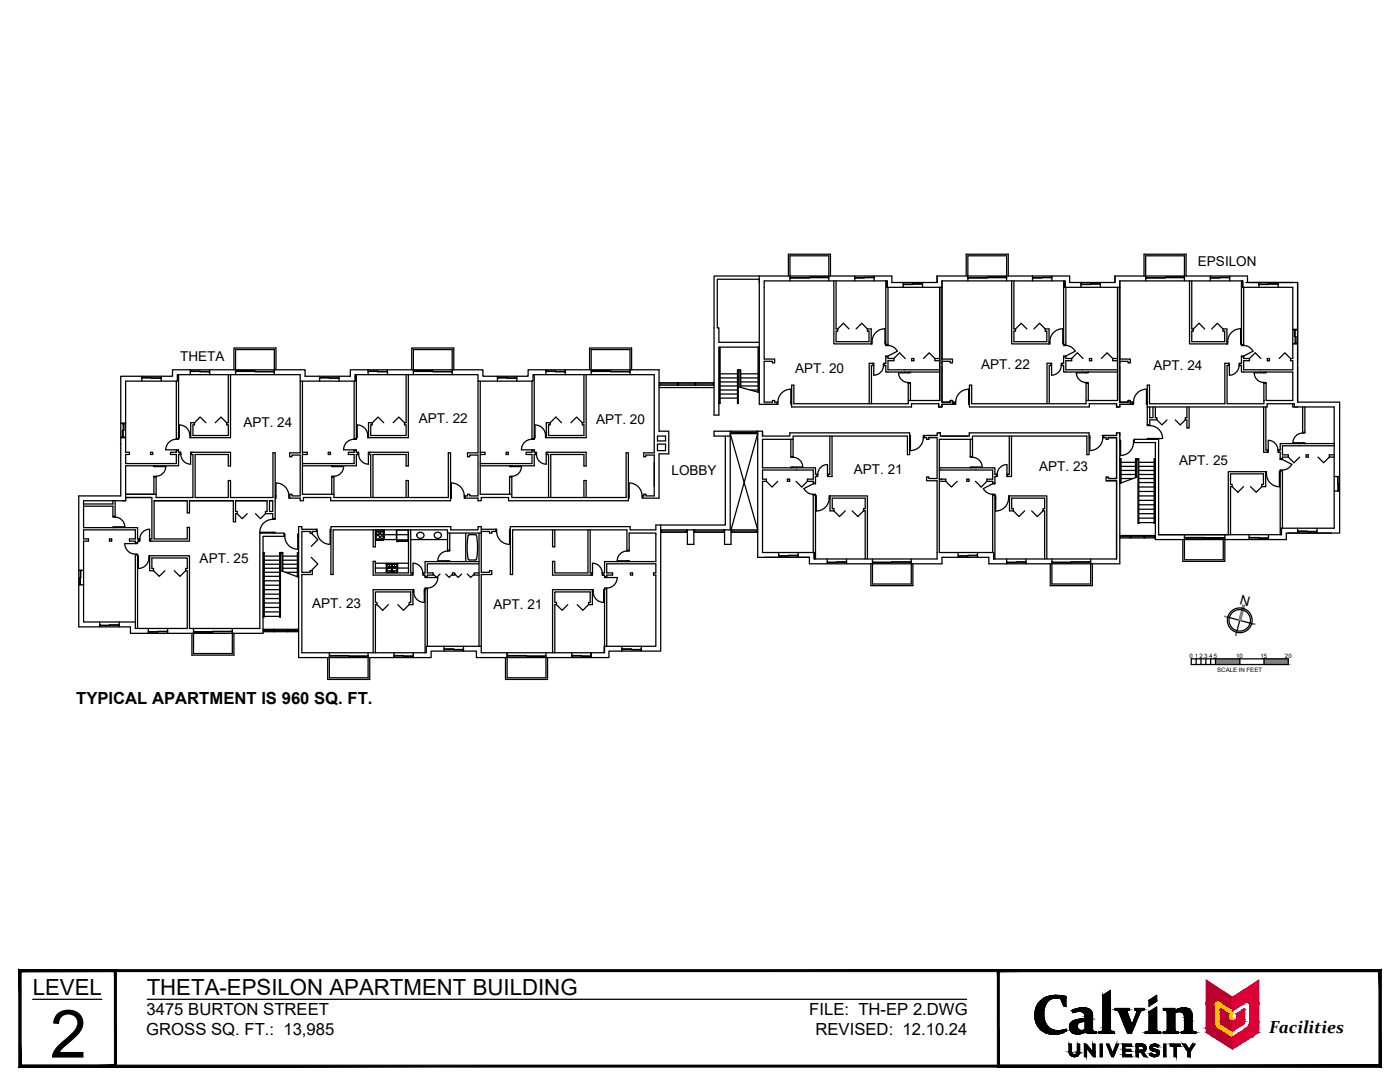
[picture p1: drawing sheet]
<svg xmlns="http://www.w3.org/2000/svg" width="279mm" height="216mm" viewBox="0 0 279 216" stroke-linecap="round" stroke-linejoin="round" font-family="sans-serif">
<defs><g id="words">
<text font-size="13.3" x="10" y="211">2</text>
<g font-size="4.4">
<text x="6.5" y="198.5">LEVEL</text>
<text x="29.3" y="198.5">THETA-EPSILON APARTMENT BUILDING</text>
</g>
<text font-size="3.5" x="253.3" y="206.2">Facilities</text>
<g font-size="3.3">
<text x="15.2" y="140.5">TYPICAL APARTMENT IS 960 SQ. FT.</text>
<text x="29.2" y="202.5">3475 BURTON STREET</text>
<text x="161.5" y="202.5">FILE: TH-EP 2.DWG</text>
<text x="29.2" y="206.6">GROSS SQ. FT.: 13,985</text>
<text x="162.8" y="206.6">REVISED: 12.10.24</text>
</g>
<g font-size="2.7">
<text x="239.1" y="53.1">EPSILON</text>
<text x="35.9" y="72.1">THETA</text>
<text x="158.7" y="74.4">APT. 20</text>
<text x="195.8" y="73.7">APT. 22</text>
<text x="230.2" y="73.8">APT. 24</text>
<text x="48.6" y="85.2">APT. 24</text>
<text x="83.6" y="84.5">APT. 22</text>
<text x="119" y="84.5">APT. 20</text>
<text x="134" y="94.8">LOBBY</text>
<text x="170.4" y="94.7">APT. 21</text>
<text x="207.4" y="93.9">APT. 23</text>
<text x="235.3" y="92.8">APT. 25</text>
<text x="39.8" y="112.4">APT. 25</text>
<text x="62.3" y="121.3">APT. 23</text>
<text x="98.5" y="121.5">APT. 21</text>
<text x="247.3" y="120.5" transform="rotate(15 247.3 120.5)">N</text>
</g>
<g font-size="1.2">
<text x="237.4" y="131.3">0</text>
<text x="238.4" y="131.3">1</text>
<text x="239.4" y="131.3">2</text>
<text x="240.3" y="131.3">3</text>
<text x="241.3" y="131.3">4</text>
<text x="242.2" y="131.3">5</text>
<text x="246.7" y="131.3">10</text>
<text x="251.5" y="131.3">15</text>
<text x="256.4" y="131.3">20</text>
<text x="242.9" y="134.1">SCALE IN FEET</text>
</g>
</g></defs>
<!-- layer: 0 -->
<g fill="none" stroke="#000" stroke-width=".25">
<path d="M237.7 131.5h19.4v1.1h-19.4zM238.7 131.5v1.1M239.7 131.5v1.1M240.7 131.5v1.1M241.6 131.5v1.1M242.6 131.5v1.1M245 123.1l4.8 1.3M247.4 123.8l-.6 2.4M247.4 131.5v1.1M252.3 131.5v1.1"/>
<circle cx="247.4" cy="123.8" r="2.14"/>
<circle cx="247.4" cy="123.8" r="2.47"/>
</g>
<g fill="#808080" stroke="#808080" stroke-width=".2">
<path d="M248 120.7l-.8 3 .4 .1zM248 120.7l.4 .1-.8 3z"/>
<path d="M249.8 124.4l.7 .1zM249.8 124.5h.7l-.1 .2z"/>
<path d="M246.7 126.2v.6zM246.7 126.2v.6h-.1z"/>
<path d="M244.4 123l.6 .2v-.1zM244.4 122.9l.6 .2z"/>
<path d="M252.3 131.5l4.8 1.1v-1.1zM252.3 131.5l4.8 1.1h-4.8z"/>
<path d="M242.6 131.5l4.8 1.1v-1.1zM242.6 131.5l4.8 1.1h-4.8z"/>
</g>
<!-- layer: A-WALL-NEW -->
<g fill="none" stroke="#000" stroke-width=".25">
<path d="M151.5 55.1h-9v27.7h1v-13.5h8M151.5 55.1h26.5v1.3h9v-1.3h26.5v1.3h9v-1.3h26.5v1.3M151.5 55.1v1.3M157.3 55.1v-4.4h8.4v4.4M157.7 56v-5h7.7v5M157.7 55.3v.3M157.7 55.4h7.6M161.5 55.3v.2h-3.8M165.3 55.3h-3.8h3.8M165.4 55.2v.3M166.4 56v12.6h7.5M166.9 56v9.6h.3v.5h-.3v2.1h6.5v-2.1h-.3v-.5"/>
<path d="M170.6 55.3v.3M170.6 55.1v.9M170.6 55.4h3.8M174.4 55.3l-3.8 .2M174.4 55.2v.3M174.4 55.1v.9M176.8 56v12.6M177 56h-24.5v15.6h2.1v.8h-.4v-.3h-1.7v8.1h1.7v-.3h.4v.3h.6M177 57.3v-1.3v1.3M177 57.3h11M177.2 57.3v11.5M180.2 56.6v.3"/>
<path d="M180.2 56.4v.9M180.3 56.7h3.7M184 56.6l-3.7 .2M184.1 56.5v.3M184.1 56.4v.9M187.5 57.3v22.6h-6.2M192.8 55.1v-4.4h8.4v4.4M193.2 56v-5h7.7v5M193.2 55.3v.3M193.2 55.4h7.6M197 55.3v.2h-3.8M200.8 55.3h-3.8h3.8"/>
<path d="M200.9 55.2v.3M201.9 56v12.6h7.5M202.3 56v9.6h.4v.5h-.4v2.1h6.6v-2.1h-.3v-.5M206.1 55.3v.3M206.1 55.1v.9M206.1 55.4h3.7M209.8 55.3l-3.7 .2M209.9 55.2v.3M209.9 55.1v.9M212.3 56v12.6M212.5 57.3v-1.3v1.3M212.5 56h-24.5v24.2h1.6"/>
<path d="M212.5 57.3h11M212.7 57.3v11.5M215.7 56.6v.3M215.7 56.4v.9M215.8 56.7h3.7M219.5 56.6l-3.7 .2M219.6 56.5v.3M219.6 56.4v.9M223 57.3v22.6h-6.3M228.3 55.1v-4.4h8.4v4.4M228.6 56v-5h7.8v5M228.6 55.3v.3"/>
<path d="M228.7 55.4h7.6M232.5 55.3v.2h-3.8M236.3 55.3h-3.8h3.8M236.4 55.2v.3M237.4 56v12.6h7.5M237.8 56v9.6h.4v.5h-.4v2.1h6.6v-2.1h-.3v-.5M241.5 55.3v.3M241.5 55.1v.9M241.6 55.4h3.7M245.3 55.3l-3.7 .2M245.4 55.2v.3M245.4 55.1v.9"/>
<path d="M247.8 56v12.6M248 57.3h10v14.2h-.4l-1.2-1.1-1.1 1.1M248 57.3v-1.3v1.3M248 56h-24.5v24.2h1.6M248.2 57.3v11.5M248.6 56.4h10.4v23.8h8.4v26.2h-10.4M251.2 56.6v.3M251.2 56.4v.9M251.3 56.7h3.7M255 56.6l-3.7 .2M255.1 56.5v.3M255.1 56.4v.9"/>
<path d="M28.3 75.2v.3M28.3 75.1v1M28.4 75.3l3.7 .2M28.4 75.4h3.7M32.2 75.3v.3M32.2 75.1v1M35.2 76.1v11.4M35.6 74.8v12.7M38 73.9v.3M38 73.8v1M38.1 74.1h3.7M38.1 74l3.7 .2"/>
<path d="M41.8 74v.3M41.8 73.8v1M45.6 74.8v9.5h-.4M46 74.8v12.5h-8.1v-.4h.2v.4M46.7 73.8v-4.4h8.4v4.4M47 73.9v.3M47 74.8v-5h7.7v5M47.1 74h3.8h-3.8M47.1 74.1h7.6M50.9 74v.2h3.8v-.2M54.7 74.2v.1M59.9 76.1v14.3h-2.1v.7h.5v-.3h1.6v8.2h-1.6v-.4h-.5v.4h-.1v.4h.1"/>
<path d="M60.4 76.1v22.5h6.2M63.8 75.2v.3M63.8 75.1v1M63.9 75.3l3.7 .2M63.9 75.4h3.7M67.7 75.3v.3M67.7 75.1v1M70.7 76.1v11.4M70.9 74.8v1.3M71.1 74.8v12.7M73.5 73.9v.3M73.5 73.8v1"/>
<path d="M73.5 74.1h3.8M73.5 74l3.8 .2M77.3 74v.3M77.3 73.8v1M81 74.8v9.5h-.3M81.5 74.8v12.5h-8.1v-.4h.1v.4M82.2 73.8v-4.4h8.4v4.4M82.5 73.9v.3M82.5 74.8v-5h7.7v5M82.6 74h3.8h-3.8M82.6 74.1h7.6M86.4 74v.2h3.8"/>
<path d="M90.2 74v.3M95.4 76.1v14.3h-2.1v.7h.4v-.3h1.7v8.2h-1.7v-.4h-.4v.4h-.6M95.8 76.1v22.5h6.3M99.3 75.2v.3M99.3 75.1v1M99.4 75.3l3.7 .2M99.4 75.4h3.7M103.1 75.3v.3M103.1 75.1v1M106.2 76.1v11.4M106.6 74.8v12.9h-.4v-.2M109 73.9v.3"/>
<path d="M109 73.8v1M109 74.1h3.7M109 74l3.7 .2M112.8 74v.3M112.8 73.8v1M116.5 74.8v9.5h-.3M117 74.8v12.5h-8M117.7 73.8v-4.4h8.3v4.4M118 73.9v.3M118 74.8v-5h7.7v5M118.1 74h3.8h-3.8M118.1 74.1h7.5"/>
<path d="M121.9 74v.2h3.7M125.7 74v.3M131.5 76.4v-2.6h-26.1v1.3h-9v-1.3h-26.5v1.3h-9v-1.3h-26.5v1.3h-10.3v23.9h-8.4v26.1h10.3v1.3h26.5v-19.4h4.2M131.5 76.4v9.6h2v4.6h-2v8.8h-3.2M131.5 76.4h11M131.5 77.3h11M131.5 76.9h11M131.7 76.4v.5M131.7 76.6h3.5M135.2 76.4v.5M135.4 76.4v.5M135.4 76.6h3.3"/>
<path d="M138.7 76.4v.5M138.8 76.4v.5M138.8 76.6h3.5M142.3 76.4v.5M143.6 69.3l-.1 11.1M143.7 69.3v11.2h-.2M143.7 79.4h3.5M143.7 78.6h3.5M143.7 77.8h3.5M143.7 77h3.5M143.7 76.2h3.5M143.7 75.4h3.5"/>
<path d="M143.7 74.6h3.5M147.7 77.3v-3.4h-.4v6.6h-.1v-6.7h.6v3.5M147.8 77h3.5M147.8 76.2h3.5M147.8 75.4h3.5M147.8 74.6h3.5M149.7 77.8h1.6M151.3 69.3v9M151.5 69.3v9l-3.9-1.1M151.5 68.3h-8v-2.9h-.3v-9.7h8.3v25h3.3M158 76.9v4.3h23.9v-.6h5.4v.6M167.2 65.6l1.1-1.1 1.1 1.1"/>
<path d="M170.8 65.6l1.2-1.1 1.1 1.1M173.1 65.6h.8v3M173.9 68.2h.1M174 68.2a2.56 2.56 0 0 1 2.6-2.6v3h.2v.2M174 68.2v.4h-.1M174.2 72.5v.4M174.4 72.9h-.5v7.7M176.3 72.9a1.93 1.93 0 0 1-1.9 2v-2.4h-.9v8.1M176.3 72.9v-.4h.2v.4h.3v1.3h4.9M176.3 72.9h.2M176.6 68.2h.2M176.8 71.2h.4v-.2h-.4v1.5h-.3"/>
<path d="M176.8 68.8h.4v.2h-.4zM177.2 68.9a2.1 2.1 0 0 1 1.9 1.2M177.2 71.2v.3h1.2M178.4 71.5v.5h-1.2v1.8h10.3M178.4 71.5l1.1-1.1 1.2 1.1M179.1 70.1l-1.9 .9M181.3 74.4h-2a1.93 1.93 0 0 0 2 1.9M181.3 76.5v-.2h.4v.2M181.3 74.2v.2h.4v-.2M181.3 76.5v4.1h-22.9v-3.7M181.3 76.5h.4M181.7 76.5v3.4"/>
<path d="M181.7 74.2h5.8M181.9 71.5h.5v.5h-.5zM184.3 71.5l1.1-1.1 1.2 1.1h.9M186.6 71.5v.5h.9M188 71.6h2.1v.8h-.5v-.3h-1.6M193.5 76.9v4.3h23.9v-.6h5.4v.6M202.7 65.6l1.1-1.1 1.1 1.1M206.3 65.6l1.2-1.1 1.1 1.1M208.6 65.6h.8v3M209.4 68.2h.1v.4h-.1M209.5 68.2a2.56 2.56 0 0 1 2.6-2.6v3h.2v.2M209.7 72.5v.4"/>
<path d="M209.9 72.9h-.5v7.7M211.8 72.9a1.93 1.93 0 0 1-1.9 2v-2.4h-.9v8.1M211.8 72.9v-.4h.2v.4h.3v1.3h4.9M211.8 72.9h.2M212.1 68.2h.2M212.3 71.2h.4v-.2h-.4v1.5h-.3M212.3 68.8h.4v.2h-.4zM212.7 68.9a2.1 2.1 0 0 1 1.9 1.2l-1.9 .9M212.7 71.2v.3h1.2M213.9 71.5v.5h-1.2v1.8h10.3M213.9 71.5l1.1-1.1 1.1 1.1M216.7 74.4h-1.9a1.93 1.93 0 0 0 1.9 1.9"/>
<path d="M216.7 76.5v-.2h.5v.2M216.7 74.2v.2h.5v-.2M216.7 76.5v4.1h-22.8v-3.7M216.7 76.5h.5M217.2 74.2h5.8M217.2 76.5v3.4M217.4 71.5h.5v.5h-.5zM219.8 71.5l1.1-1.1 1.2 1.1h.9M222.1 71.5v.5h.9M223.5 71.6h2.1v.8h-.5v-.3h-1.6M229 76.9v7.9M238.2 65.6l1.1-1.1 1.1 1.1"/>
<path d="M241.8 65.6l1.2-1.1 1.1 1.1M244.1 65.6h.8v3M244.9 68.2h.1M245 68.2v.4h-.1M245.2 72.5v.4M245.4 72.9h-.5v7.7h7.3v-4.1M245.4 74.9v-2.4h-1v8.1h-15v-3.7M247.3 72.9a1.93 1.93 0 0 1-2 2M247.3 72.9v-.4h.1v.4h.4v1.3h4.9M247.3 72.9h.1M247.6 65.6a2.58 2.58 0 0 0-2.6 2.6M247.6 65.6v3h.2v.2"/>
<path d="M247.6 68.2h.2M247.8 71.2h.4v-.2h-.4v1.5h-.4M247.8 68.8h.4v.2h-.4zM248.2 68.9a2.1 2.1 0 0 1 1.9 1.2l-1.9 .9M248.2 71.2v.3h1.2M249.4 71.5v.5h-1.2v1.8h9.8v-1.8h-.4v-.5M249.4 71.5l1.1-1.1 1.1 1.1M252.2 74.4h-1.9a1.93 1.93 0 0 0 1.9 1.9M252.2 76.5v-.2h.5v.2M252.2 74.2v.2h.5v-.2M252.2 79.9h.1M252.2 76.5h.5"/>
<path d="M252.7 74.2h5.3v5.7h-5.3v-3.4M252.9 71.5h.5v.5h-.5zM258 68.6h1M258 65.7h1M258.2 65.7v.2h.4v-.2M258.3 68.6v-.1h.5v.1M258.3 65.9v1.3h.3v1.3M258.5 65.9v2.6M22.5 99.9v.7h-5.8M23 99.9v3.3h-.5v-.2M24 88.5h.1M24.1 87.3h1"/>
<path d="M24.1 84.4h1M24.3 87.3v-.1h.4v.1M24.4 99.9h.7v-.6h5.2v8.2h-.3v.5M24.4 84.4v.2h.5v-.2M24.6 84.6v2.6M24.7 84.6v1.3h-.3v1.3M25.1 99.3h5.1M25.1 98.6h6.1M30 90.2h.5v.5h-.5zM30.7 95.2h.5v-.2h-.5v3.6M30.7 92.9h.5v.2h-.5zM30.7 92.9h-5.6v7h-8.4v5.4h5.8"/>
<path d="M31.2 93.1h1.9a1.93 1.93 0 0 1-1.9 1.9M35.2 87.7a2.1 2.1 0 0 0-2.1 2.1h2.5v.1h-.4v-.1M35.2 89.9v.3h-1.2v.5h1.2v1.8h-10.1v-1.8h.7v-.5h-.7v-14.1h10.3v-1.3h24.5v1.3h11v-1.3h24.5v1.3h11v-1.3h24.2v15.6h-2.1v.7h.4v-.3h1.7v8.2h-1.7v-.4h-.4v.4h-.4M35.2 87.5h.4v.2h-.4zM35.6 89.9v.3h.3M35.6 86.9h.2M35.9 90.2h.2v.5h-.2M35.9 90.7h-.3v2.2h-4.4M35.9 90.2v.5M36.1 90.7a1.93 1.93 0 0 0 1.9 1.9v-2.4h.2v.5M37.9 86.9a2.1 2.1 0 0 0-2.1-2.1v2.5h-.2M38 90.7h.5v8.6h-7.3v-4.1"/>
<path d="M38.2 90.2h7.8v2.8h-.4v-2.3h-6.7v8.6h6.7v-3.4h.4v3.4h8.5v-8.9h.4v13.1h-.5M38.8 84.3l1.2-1.1 1.1 1.1M43 84.3l1.1-1.1 1.1 1.1M45.2 84.3v.5h.4v2.1h-7.1v-2.1h.3v-.5h-.7v2.6M53.8 99.9h.6v2.2h-.6zM53.8 99.9h.6M54.9 99h.2M57.6 98.9a2.58 2.58 0 0 0-2.5-2.5v3h-.2M60.4 90.2h.9v.5h-.9M60.4 92.9h5.8M65.5 90.2h.5v.5h-.5zM66.2 95.2h.4v-.2h-.4v3.6"/>
<path d="M66.2 92.9h.4v.2h-.4zM66.6 95.2v4.1h22.9v-8.9h.4v9.5h-23.9v-.6h-5.4v.6h-.7v-.5h-2.1v-.4M66.6 93.1h2M68.6 93.1a1.93 1.93 0 0 1-2 1.9M68.6 89.8h2.5v.1h-.4v-.1M70.7 87.7a2.1 2.1 0 0 0-2.1 2.1M70.7 89.9v.3h-1.2v.5h1.2v1.8h-10.3M70.7 87.5h.4v.2h-.4zM71.1 89.9v.3h.3M71.1 86.9h.2M71.4 90.2h.2v.5h-.2M71.4 90.7h-.3v2.2h-4.5"/>
<path d="M71.4 90.2v.5M71.6 90.7a1.93 1.93 0 0 0 1.9 1.9v-2.4h.2v.5M73.4 86.9a2.1 2.1 0 0 0-2.1-2.1v2.5h-.2M73.5 90.7h.5v8.6M73.7 90.2h7.8v2.8h-.5v-2.3h-6.6v8.6M74.3 84.3l1.1-1.1 1.2 1.1M78.5 84.3l1.1-1.1 1.1 1.1M80.7 84.3v.5h.3v2.1h-7v-2.1h.3v-.5h-.8v2.6M81 99.3v-3.4h.5v3.4M89.9 99h.2M92.6 98.9a2.58 2.58 0 0 0-2.5-2.5v3h-.2M92.7 99v.4h.1"/>
<path d="M95.8 90.2h1v.5h-1M101 90.2h.5v.5h-.5zM101.7 95.2v-.2h.4v.2M101.7 92.9v.2h.4v-.2M101.7 95.2v3.4M101.7 95.2h.4M102.1 95.2v4.1h22.9v-8.9h.4v9.5h-23.9v-.6h-5.5v.6h-.6v-.5h-2.6v-.4M102.1 93.1h2a1.93 1.93 0 0 1-2 1.9M106.2 87.7a2.1 2.1 0 0 0-2.1 2.1h2.1M106.2 89.9v.3h-1.2v.5h1.2v1.8h-10.4M106.2 87.5h.4M106.6 89.9h-.4v-.1h.4v.4h.3"/>
<path d="M106.6 86.9h.2M106.9 90.7v-.5h.2v.5M107.1 90.7h-.5v2.2h-10.8M107.1 90.7a1.93 1.93 0 0 0 1.9 1.9v-2.4h8v2.8h-.5v-2.3h-6.6v8.6M108.9 86.9a2.1 2.1 0 0 0-2.1-2.1v2.5h-.2M109 90.7h.5v8.6M109 86.9h-.1v.4h.1M109.2 90.2v.5M109.8 84.3l1.1-1.1 1.2 1.1M113.9 84.3l1.2-1.1 1.1 1.1v.5h.3v2.1h-7v-2.1h.3v-.5h-.8v3M116.5 99.3v-3.4h.5v3.4M125.4 99h.2"/>
<path d="M125.6 96.4a2.58 2.58 0 0 1 2.5 2.5M125.6 99v.4h-.2M125.6 96.4v2.6M128.1 99v.4h.2v-.4M131.2 87h1.6v1h-1.6zM131.2 88.6h1.6v1.3h-1.6zM144.8 87v17.8h-12.9M145.7 86h-3.2v1h3.2M145.7 87v18.7M145.9 86v.5M145.9 86.3h5.2M151.1 86v.5"/>
<path d="M151.2 86h-5.5v1M151.2 86v25.2h10.3v1.3h26.5v-1.3h9.3v1.3h26.2v-26.1h-.7v.5M151.2 86h1v1M152.2 86.4v.6h5.4v-.6h23.9v4.3h-.4v-3.7h-22.8v4.1M153 96v-.4h-.8v-1.8h10.1v1.8h-1.2v.4M155.1 80.2v.5h-2.6M155.2 96l-1.1 1.2-1.1-1.2h-.8v14.2h10.3M155.2 80.2a2.58 2.58 0 0 1 2.6-2.5v2.5M155.2 80.2v.5h-.1M157.1 95.6h.5v.4h-.5zM157.8 80.2v.5h.2M157.8 91.1v.1h.5v-.1"/>
<path d="M157.8 93.3h5v1.3h.2v.5h.2v-.5M157.8 93.3v-.1h.5v.1M157.8 80.2h.2M157.8 87.7v3.4M157.8 91.1h.5M158.3 91.2a1.93 1.93 0 0 1 1.9 2h-1.9M158.3 87.7h-6.1v5.6h5.6M158.9 96l1.1 1.2 1.1-1.2M161.1 96h1.2v.4M162.3 98.6h.5v.2h-.5zM162.3 96.5l-1.9 1a2.1 2.1 0 0 0 1.9 1.1M162.3 98.8v11.4"/>
<path d="M162.8 98.8v.2h.1v3a2.6 2.6 0 0 0 2.6-2.6M162.8 99.4h.1M162.8 99v12.5M163 95.1h-.2v1.4h-.5v-.1h.5M163 94.6h.2M165.3 94.6v.5M165.5 99.4h.2M165.6 87v7.6h-.5M165.7 99h7.4v12.5M165.7 99h-.2v.4M165.7 99v2.9h.7M166.1 87v8.1h-1v-2.4a1.93 1.93 0 0 0-1.9 1.9"/>
<path d="M181.5 86.9h.2v.4M181.5 87.3h.2M184.3 87.3a2.58 2.58 0 0 1-2.6 2.6v-2.6M184.3 87.3h.6v.4h.5v-.4h1.6v8.2h-1.6v-.3h-.5v.7h2.1v15.6h-24.5M184.4 86.9h-.1v.4M185.1 86.9h1.9M185.3 87.7h.1M187 86.9h-2.6v.4M187.3 80.6v.6M187.3 86.4h.4M187.5 96h1.3l1.1 1.2 1.1-1.2M187.5 93.3h6.1"/>
<path d="M187.5 93.8h10.6v1.8h-1.2v.4M187.5 95.6h1.3v.4M187.7 86.4h-.7v.5M187.7 86.4v.6h5.7v-.6h23.9v4.3h-.4v-3.7h-22.8v4.1M188 80.7v.5h-.7M189.6 80.2v-.3h.5v.3h.1v.5h-.1M189.6 80.2v-.3h.5v.3M190.1 80.2v.5h-2.1M190.1 80.2h.6M190.6 80.2v.5h-2.6M190.7 80.2v.5h-.1M190.7 80.2a2.58 2.58 0 0 1 2.6-2.5v2.5"/>
<path d="M193 95.6h.4v.4h-.4zM193.3 80.2v.5h.2M193.3 80.2h.2M193.6 91.1v.1h.5v-.1M193.6 93.3h5v1.3h.3v.5h.1v-.5M193.6 93.3v-.1h.5v.1M193.6 91.1h.5M193.6 87.7v3.4M194.1 91.2a1.93 1.93 0 0 1 1.9 2M194.1 87.7h-6.6v22.5h10.8M194.1 93.2h1.9M194.7 96l1.1 1.2 1.1-1.2"/>
<path d="M196.9 96h1.2v.4M198.1 98.6h.5v.2h-.5zM198.1 96.5l-1.9 1a2.1 2.1 0 0 0 1.9 1.1M198.1 98.8v11.4M198.6 98.8v.2h.1v3a2.6 2.6 0 0 0 2.6-2.6M198.6 99.4h.1M198.6 99v12.5M198.9 95.1h-.3v1.4h-.5v-.1h.5M198.9 94.6h.1M201.1 94.6v.5M201.4 87v7.6h-.4M201.5 99h7.4v12.5"/>
<path d="M201.5 99h-.2v.4h.2M201.5 99v2.9h.7M201.9 87v8.1h-.9v-2.4a1.93 1.93 0 0 0-2 1.9M217.3 86.9h.2v.4M217.3 87.3h.2M217.5 87.3v2.6M219.9 86.9h2.9M220.1 87.3a2.58 2.58 0 0 1-2.6 2.6M220.1 87.3h.6v.4h.5v-.4h1.6v8.2M220.1 86.9v.4M220.7 95.9h2.1M221.2 95.5h1.6"/>
<path d="M222.8 86.9h-2.6v.4M222.8 95.5h-1.6v-.3h-.5v.7h2.1M222.8 80.6v.6M222.8 86.4v.5M222.8 95.9v15.6h-24.5M223.5 87.8h.1v3.1M223.5 80.7v.5h-.7M223.5 91.5h.2v4.9M223.5 91.7l.1 4.7M223.5 88.3h.1M223.7 93.1h2.9M223.7 93.9h2.9"/>
<path d="M223.7 94.7h2.9M223.7 95.5h2.4M223.7 96.3h.2M223.7 92.3h2.9M225.1 80.2v-.3h.5v.3h.1v.5h-.1M225.1 80.2v-.3h.5v.3M225.6 80.2v.5h-2.1M225.6 80.2h.6M226.1 80.2v.5h-2.6M226.2 88.3a2.58 2.58 0 0 1-2.6 2.6M226.2 80.2v.5h-.1M226.2 80.2a2.58 2.58 0 0 1 2.6-2.5v2.5"/>
<path d="M226.4 87.8h-.2v.5h.2M226.4 88.3h4.2v19.4h26.1v-1.3h9M226.4 88.3v-.6h4.8v19h24.5M226.8 95.2v-3.5h.3v12.7h.2v-12.9h-.7v3.8M226.9 95.2l-3.4 1.3M227.3 99h3M227.3 99.8h3M227.3 93.1h3M227.3 93.9h3M227.3 94.7h3M227.3 95.5h3M227.3 96.3h3"/>
<path d="M227.3 97.2h3M227.3 98.1h3M227.3 92.3h3M228.8 80.2v.5h.2M228.8 80.2h.2M229 84.8v.1h.4v-.1M229 81.2h23.9v-.6h5.4v.6h.7M229.4 84.9a2.58 2.58 0 0 1 2.6 2.6M229.4 81.2v2.1h.7v-2.1M229.4 87.5v.2M230.6 81.2v2.1h.3v.5M230.6 91.7v12.6"/>
<path d="M230.6 91.5h-.3v12.9h.3M232 87.5h-3v.2M232.9 83.8l-1 1-1-1h-1.5v1h-.4M234.5 83.8l1 1 1-1M236.9 81.2v2.1h-.4v.5h.4v1.6h.4v-4.2M245.9 97.1l1.1 1.1 1.2-1.1M249.6 97.1l1.1 1.1 1.1-1.1M251.8 97.1v-.4h.3v-2.1h-6.5v2.1h.3v.4h-.3v9.6M252.2 81.2v9h.9v-2.3a1.93 1.93 0 0 1 1.9 1.9M252.6 94.1h-7.5v12.6M252.6 94.6h.2M252.6 94.1v3h-.8"/>
<path d="M252.6 94.1h.2v.5M252.6 81.2v8.6h.5M252.9 89.8v.4M255.2 90.2h.3v1.5h.4v-.2h-.4M255.3 94.6h.2M255.5 93.8h.4v.1h-.4zM255.5 93.9v.2h-.2v3a2.6 2.6 0 0 1-2.5-2.6M255.5 94.1v12.6M255.9 91.7l1.9 1a2.1 2.1 0 0 1-1.9 1.1M255.9 93.9v11.5M257.1 91.2h-1.2v.3M257.1 91.2l1.1 1.1 1.2-1.1"/>
<path d="M258 80.6v.6h8.3v24.2h-10.6M260 86.4a1.93 1.93 0 0 0-2 1.9h2M260 86.3v.1h.4v-.1M260 88.5v-.2h.4v.2M260 86.3h.4M260 81.2v5.1M260.4 88.5h-4.9v1.3h-.3v.4h-.2v-.4h.2M260.4 81.2v5.1M260.4 88.5h5.9M260.7 90.8h.4v.4h-.4zM263 91.2l1.2 1.1 1.1-1.1h1M266.3 98h1.1"/>
<path d="M266.3 95.1h1.1M266.3 89h-10.4v1.8h1.2v.4M266.3 90.8h-1v.4M266.9 95.1h.2M267 98h.2M267 95.2v1.3h.1M267 95.2v2.7M267.1 97.9v-1.4v1.4M15.7 116.7h1M15.7 113.8h1M15.9 116.7h.2M16 113.8h.2"/>
<path d="M16 113.9v2.7M16.1 113.9l-.1 2.7v-1.4M16.7 101h5.8v2M21.8 107.5h.5v.5h-.5zM22.5 105.3h5v2.2h.2v.5h-.2v.3M22.5 103h.5M23 103.2a1.95 1.95 0 0 1 1.9 1.9h-2.4v.2M23 105.1v.2M27 108.5v-.5h-1.2v-.5h1.2v-1.8h-10.3v1.8h1v.5h-1v16.1h10.3M27 110.7v-.1h.5v.1M27 108.3h.5M27.5 108.3v.2h-2.6a2.08 2.08 0 0 0 2.1 2.1"/>
<path d="M27.5 110.9h.1v2.5a2.1 2.1 0 0 0 2.1-2.1M27.5 111.3h.1M27.7 107.5h.2v.5h-.2M27.9 107.5a1.91 1.91 0 0 1 1.9-1.9v2.4h.2M29.8 107.5h.2M29.9 110.9h-.2v.4h.2M29.9 110.9v3h.7M30.6 113.9v-.5h-.3v-2.1h7.1v2.1h-.3v.5M30.6 113.9l1.2 1.1 1.1-1.1M34.8 113.9l1.1 1.1 1.2-1.1M37.1 113.9h.3v11.5h-10.4v-14.7h.5v14.7M47.3 102.5h-.3v1.6h-.4v-4.2h-8.8v2.4h-.4v-2.4h-6.6v7.6h6.6v-2.3h.4v2.8h-7.8"/>
<path d="M47.3 102.5l1 1 1-1M47.3 102.5v-.4h-.3v-2.2h6.3v2.2h-.3v.4M51 102.5l1 1 1-1h1.4v1M52.5 110.4v12.6M52.5 110.2h.2v12.9h-.2M52.7 119.4h3.1M52.7 118.6h3.1M52.7 117.7h3.1M52.7 116.8h3.1M52.7 115.9h3.1M52.7 115h3.1M52.7 114.2h3.1"/>
<path d="M52.7 111h3.1M52.7 111.8h3.1M52.7 112.6h3.1M52.7 113.4h3.1M54.4 103.6a2.58 2.58 0 0 0-2.6 2.6h3.1v.2M54.4 103.5v.1h.5v-.1M54.4 106.2v.2M56.1 113.9l3.5 1.3M56.3 114v-3.6h-.3v12.7h-.2v-12.9h.6v3.8M56.4 111h3M56.4 111.8h3M56.4 112.6h3"/>
<path d="M56.4 113.4h3M56.7 107v-.6h-4.9v19h-14v-14.5h-7.9M56.7 106.5h.2v.5h-.2M56.9 114.2h2.5M59.1 115h.3M59.4 107h.2M59.6 110.2h-.2v4.9M59.6 106.5h-.2v3.1a2.6 2.6 0 0 1-2.6-2.6M59.6 110.4l-.1 4.7M62.1 111.2l1.3 1.3-1.3 1.4M62.1 106.4l1.3 1.3-1.3 1.3M63.1 106h-.8v.4h-.4v-.4h-1.7v8.2h1.7v-.3h.4v.7h-2.1v15.6h24.9v-1.2h10.9v1.2h24.6v-1.2h10.3v-14.2h-.5v-.5h.5v-1.8h-9.8v1.8h1.2v.5h-1.2v.3"/>
<path d="M63.1 105.6h.2v.4h-.2M63.1 105.6v.4M65.9 106h.1M66 105.6h-.1v3a2.6 2.6 0 0 1-2.6-2.6M74.5 105.7v3.4h.4v-3.4M74.9 106.7h6.6M74.9 112.4h6.6M74.9 113.3h6.6M75 105.8h1.6v1.9h-1.6zM75 106h1.6M75.2 107.7v.1h1.2v-.1M75.2 107.7v.1"/>
<path d="M75.2 107.8h1.2M76.7 105.7v2h2.4v-2M77.1 114.1l.1 .2 2-.1 .1-.1M77.1 114.1v-1.6h2.1l.1 .1 .1 1.5M77.2 114.1h2.1M77.2 112.5v1.6M77.2 112.5h2M77.3 112.6h.8v1.3h-.8zM77.6 113.2h.1M77.7 113.3h.1M77.7 113.2h.1M78.7 113.3h.1"/>
<path d="M78.7 113.2h.1M78.8 113.2h.1M78.8 113.3h.1M79.1 112.6v1.3M79.1 112.6h-.8v1.2l.8 .1M79.2 105.8h2.2v2.2h-2.2zM79.2 107.8h2.2M79.2 112.5l.1 1.6M79.4 108h.1M81.5 105.7v8.6h-6.6v-2.3h-.4v2.8h7.8M82 105.7v8.6h.3v.5M82 107.7h7.3"/>
<path d="M82.3 114.3h.1v.5h-.1M82.4 117.7v3h-.7l-1.2 1.1-1.1-1.1M82.4 118.1h.2M82.6 118.1v-.4h-8.1v12.5M83.4 106.4a.65 .65 0 0 1 1 0 .65 .65 0 0 1-.2 1 .64 .64 0 0 1-.8-.2 .64 .64 0 0 1 0-.8zM84.4 114.3a1.93 1.93 0 0 0-2-1.9v1.9M84.4 114.3v.5h.1M84.4 114.3h.1M84.7 118.1h.1M84.8 117.7h-.1v2.5a2.1 2.1 0 0 1-2.1-2.1M84.8 115.1v.1h2.6a2.1 2.1 0 0 1-2.1 2.1M84.8 117.5h.5v-.2h-.5v12.9"/>
<path d="M84.8 115.1h.5M85.3 117.5v11.5M86.4 114.5l.7 .7 .7-.7M86.9 106.4a.65 .65 0 0 1 1 0 .65 .65 0 0 1-.2 1 .64 .64 0 0 1-.9-.2 .64 .64 0 0 1 .1-.8zM89 114.5l.6 .7 .7-.7M89.3 110a1.93 1.93 0 0 0-1.9 1.9h1.9M89.3 109.8v-4.1h-22.8v8.9h-.5v-9.5h24v.6h5.4v-.6h.6v9.1h1.7v-.3h.4v.7h-2.1v14.4M89.3 112.1v-.2h.5v.2M89.3 109.8v.2h.5v-.2M89.3 109.8h.5M89.3 106.4h6.7M89.8 106.4v3.4"/>
<path d="M90.3 114.3h.5v.5h-.5zM90.8 114.5l.7 .7 .6-.7M92.9 106.4v5.7M93.3 114.5l.6 .7 .7-.7M93.7 111.7h-.2a10.6 10.6 0 0 1 0-5h1.5a10.7 10.7 0 0 1 0 5h-.1M93.7 111.7h1.2M95.6 112.5h-10.3v1.8h1.1v.5h-1.1v.4M95.6 112.1h-10.8v2.2h-.3v.5h.3v.3M95.6 114.3h-1v.5h1M95.6 106.4v22.6M96 106h1.7v.4h.4v-.4h.9M96 105.6h3.1v.4h-.1v-.4"/>
<path d="M101.7 106h.2M101.9 105.6h-.2v3a2.6 2.6 0 0 1-2.6-2.6M110.3 105.7v3.4h.4v-3.4M117.3 105.7v8.6h-6.6v-2.3h-.4v2.8h7.9v-.5M117.8 105.7v8.6h.4v-1.9a1.93 1.93 0 0 1 2 1.9M118.1 114.3v.5M118.2 117.7v3h-.7v-.5h.3v-2.1h-7.1v2.1h.4v.5M118.2 118.1h.2M118.4 118.1a2.1 2.1 0 0 0 2.1 2.1v-2.1h.2M118.4 118.1v-.4h-8.1v12.5M120.2 114.3v.5h.5v.4h2.5a2.1 2.1 0 0 1-2.1 2.1M120.3 114.3v.5"/>
<path d="M120.7 115.1h.4v.1M120.7 117.7h-.2v.4M121.1 117.3v.2h-.4M121.1 117.5v11.5M121.1 117.3h-.4v12.9M125.1 110a1.93 1.93 0 0 0-1.9 1.9h1.9M125.1 112.1h-4.4v2.2h-.5M125.1 111.9h.5v.2h-.5zM125.6 109.8h-.5v.2h.5v-3.6h5.3v5.7h-5.3M125.8 114.3h.4v.5h-.4zM131.9 104.8v25.1h-10.4v1.3h-26.4v-1.3h-9.1v1.3h-26.4v-26.1h.6v.5h2.9M131.9 104.8h-1v.9h-5.1v-.6h-23.9v9.5h.4v-8.9h22.8v4.1"/>
<path d="M131.9 105.7h5.3M131.9 106.2h5.3M132 105.7v.5M132 106h5M137 105.7v.5M137.2 105.7h1.3v2.9h-1.3zM138.5 105.7h12.7l-5.5-19.2h5.5l-5.3 19.2v2.9h-1.3v-2.9M138.5 106.2h6.1M138.6 106h5.8M138.6 105.7v.5M144.4 105.7v.5M145.9 106.2h5.3"/>
<path d="M146.1 106h5M146.1 105.7v.5M151.1 105.7v.5M155.4 110.8v.3M155.4 110.2v1M155.5 110.9h3.7M159.2 110.8l-3.7 .2M159.3 110.7v.3M159.3 110.2v1M162.5 110.2v1.3v-1.3M165.1 112.1v.2M165.1 111.5v1"/>
<path d="M165.2 112.2h3.7M166.4 101.9l1.1 1.2 1.2-1.2M166.4 101.9v-.4h-.3v-2.1h6.6v2.1h-.4v.4h.4v9.6M168.9 112.1l-3.7 .2M169 112v.3M169 111.5v1M170.1 101.9l1.1 1.2 1.1-1.2M173.8 112.5v4.4h8.4v-4.4M174.1 112.1v.2M174.1 111.5v5h7.8v-5M174.2 112.3h3.8h-3.8M174.2 112.2h7.6"/>
<path d="M181.8 112.1h-3.8v.2M181.9 112v.3M191.2 110.8v.3M191.2 110.2v1M191.3 110.9h3.7M195 110.8l-3.7 .2M195.1 110.7v.3M195.1 110.2v1M198.3 110.2v1.3v-1.3M200.9 112.1v.2M200.9 111.5v1M201 112.2h3.7"/>
<path d="M202.2 101.9l1.2 1.2 1.1-1.2M202.2 101.9v-.4h-.3v-2.1h6.6v2.1h-.3v.4h.3v9.6M204.7 112.1l-3.7 .2M204.8 112v.3M204.8 111.5v1M205.9 101.9l1.1 1.2 1.2-1.2M209.6 112.5v4.4h8.4v-4.4M209.9 112.1v.2M209.9 111.5v5h7.8v-5M210 112.3h3.8h-3.8M210 112.2h7.6M217.6 112.1h-3.8v.2"/>
<path d="M217.7 112v.3M223.5 107.3h5M223.5 106.9h7.1M223.6 107.1h2M223.6 106.9v.4M225.6 106.9v.4M225.7 107.1h2.6M225.7 106.9v.4M227.3 102.5h3M227.3 100.7h3M227.3 101.6h3M227.3 103.4h3"/>
<path d="M227.3 104.3h3M228.3 106.9v.4M228.5 106.9v.4h2.1M228.5 107.1h1.9M230.4 106.9v.4M236.4 107.2v.2M236.4 106.7v5h7.7v-4M236.5 107.3h7.9M236.5 107.3h3.8v.1M236.8 107.3h3.8v.1M244 107.4h-3.7h3.7M244.4 107.4h-3.8h3.8"/>
<path d="M244.4 107.3v.2M244.4 106.7v5.3h-8.3v-4.3M249.3 107.2v.2M249.3 106.7v1M249.4 107.3l3.7 .1M249.4 107.3h3.7M253.2 107.3v.2M253.2 106.7v1M255.7 105.4v1.3v-1.3M259 105.9v.2M259 105.4v1M259 106l3.8 .1"/>
<path d="M259 106h3.8M262.8 106v.2M262.8 105.4v1M19.9 124.7v.2M19.9 124.1v1M20 124.8h3.7M23.7 124.7l-3.7 .1M23.8 124.6v.2M23.8 124.1v1M29.6 126v.2M29.6 125.4v1M29.7 126h3.7"/>
<path d="M33.4 126l-3.7 .1M33.5 125.9v.2M33.5 125.4v1M38.3 126.4v4.3h8.4v-4.3M38.6 126v.2M38.6 125.4v5h7.8v-5M38.7 126h7.6M46.3 126l-7.6 .1h3.8M46.4 125.9v.2M52.5 126h2.1M52.5 125.6h2.1M52.7 125.6v.4"/>
<path d="M52.7 125.8h1.9M52.7 123h3.1M52.7 122.1h3.1M52.7 121.2h3.1M52.7 120.3h3.1M54.7 125.8h2.6M54.7 125.6v.4M57.3 125.6v.4M57.5 125.6v.4M57.5 125.8h1.9M59.4 125.6v.4M59.6 125.6h-5v.4h5"/>
<path d="M65.4 131.2v4.4h8.4v-4.4M65.7 130.7v.3M65.7 130.2v5h7.8v-5M65.8 130.8l7.6 .2M65.8 130.9h7.6M73.5 130.8v.3M75.2 120.7h-.3v9.5M77.5 120.7l-1.1 1.1-1.2-1.1v-.5h-.3v-2.1h7.1v2.1h-.3v.5M78.6 130.7v.3M78.6 130.2v1M78.7 130.9h3.7M78.7 130.8l3.7 .2"/>
<path d="M82.5 130.8v.3M82.5 130.2v1M88.6 129v.9M88.6 129.4v.3M88.7 129.6h3.7M88.7 129.5l3.7 .2M92.5 129v.9M92.5 129.5v.3M100.9 131.2v4.4h8.4v-4.4M101.2 130.7v.3M101.2 130.2v5h7.8v-5M101.3 130.9h7.6"/>
<path d="M101.3 130.8l7.6 .2M109 130.8v.3M111.1 120.7l1.1 1.1 1.1-1.1M111.1 120.7h-.4v9.5M114.1 130.7v.3M114.1 130.2v1M114.2 130.9h3.7M114.2 130.8l3.7 .2M115.2 120.7l1.1 1.1 1.2-1.1M118 130.8v.3M118 131.2v-1v1M124.1 129.4v.3"/>
<path d="M124.1 129v.9M124.2 129.6h3.7M124.2 129.5l3.7 .2M128 129.5v.3M128 129v.9"/>
<circle cx="75.4" cy="107.2" r=".37"/>
<circle cx="75.4" cy="106.4" r=".28"/>
<circle cx="76.2" cy="107.2" r=".28"/>
<circle cx="76.2" cy="106.4" r=".28"/>
<circle cx="77.7" cy="113.2" r=".07"/>
<circle cx="77.7" cy="113.2" r=".19"/>
<circle cx="77.7" cy="113.2" r=".14"/>
<circle cx="77.9" cy="114.1" r=".06"/>
<circle cx="78.2" cy="114.1" r=".06"/>
<circle cx="78.5" cy="114.1" r=".06"/>
<circle cx="78.7" cy="113.2" r=".07"/>
<circle cx="78.7" cy="113.2" r=".19"/>
<circle cx="78.7" cy="113.2" r=".14"/>
</g>
<!-- layer: WALLS -->
<path d="M158 76.9h.4M193.5 76.9h.4M229 76.9h.4" fill="none" stroke="#000" stroke-width=".25"/>
<!-- layer: A-TITL -->
<g fill="#000" stroke="#000" stroke-width=".2">
<path d="M210.5 198.6h.3zM220.1 198.6l1.5-1v1zM229.3 199.6h1.5v.2zM229.3 199.6l1.5-1v1zM210 206.4h.8zM212.5 205.5h.3zM214.1 202h.2zM214.2 210.8h.5zM214.8 210.4h.5zM214.9 206.3h.5zM216 201.9h1.9zM216 201.1h.4z"/>
<path d="M216.7 206h2.1zM220 205.7h1.7zM220.1 205.6h1.5zM229.2 205.8h1.7zM229.2 205.7h1.7zM230.3 208.4h.4zM230.8 210h.5zM229.3 201.9l1.5-1v1zM234.5 201.7h3.1zM236.2 201.1h.3z"/>
<path d="M207.5 199.9l1.5 .1 .1-.1zM207.5 199.9l1.5 .1h-1.6z"/>
<path d="M207.6 199.8h1.5zM207.5 199.9h1.6z"/>
<path d="M207.7 199.7l1.4 .1 .2-.1zM207.7 199.7l1.4 .1h-1.5z"/>
<path d="M207.8 199.6h1.5zM207.7 199.7h1.6z"/>
<path d="M208 199.5l1.3 .1 .2-.1zM207.8 199.6l.2-.1 1.3 .1z"/>
<path d="M208 199.4h1.6zM208 199.5h1.5z"/>
<path d="M208.1 199.3h1.7zM208 199.4h1.6z"/>
<path d="M208.3 199.2l1.5 .1 .2-.1zM208.1 199.3l.2-.1 1.5 .1z"/>
<path d="M208.3 199.2h1.8zM208.3 199.2h1.7z"/>
<path d="M208.4 199.2h1.9zM208.3 199.2h1.8z"/>
<path d="M208.5 199.1h2zM208.4 199.2h1.9z"/>
<path d="M208.5 199.1h2.3zM208.5 199.1h2.3z"/>
<path d="M208.5 199.1h2.3zM208.5 199.1h2z"/>
<path d="M210.8 199.1h1.9zM210.8 199.1h1.9z"/>
<path d="M210.5 198.6h.8zM210.2 198.6h1.1z"/>
<path d="M210.2 198.6h1.1zM210.2 198.6h1.1z"/>
<path d="M210.2 198.6l1.5 .1zM210 198.7h1.7z"/>
<path d="M210 198.7h1.8zM209.9 198.7h1.9z"/>
<path d="M209.9 198.7h2.3zM209.6 198.7h2.6z"/>
<path d="M209.6 198.7l2.8 .1zM209.5 198.8h2.9z"/>
<path d="M209.5 198.8h3.2zM209.2 198.8h3.5z"/>
<path d="M209.2 198.8l3.5 .1zM209.1 198.9h3.6z"/>
<path d="M209.1 198.9h3.6zM209.1 198.9h3.6z"/>
<path d="M209.1 198.9l3.6 .1zM208.8 199h3.9z"/>
<path d="M208.8 199l3.9 .1v-.1zM208.6 199.1l.2-.1 3.9 .1z"/>
<path d="M208.6 199.1h4.1zM208.5 199.1h4.2z"/>
<path d="M210.8 199.1l1.9 .1zM210.8 199.1l1.9 .1z"/>
<path d="M211.1 199.2h1.6zM211.1 199.2h1.6z"/>
<path d="M211.4 199.2l1.3 .1zM211.4 199.2l1.3 .1z"/>
<path d="M211.7 199.3l1 1.5v-1.5zM211.7 199.3l1 1.5h-.4z"/>
<path d="M220.1 198.6l1.5 6.3v-6.3zM220.1 198.6l1.5 6.3h-1.5z"/>
<path d="M229.3 199.6v.2h1.5zM229.3 199.8h1.5l-1.5 1z"/>
<path d="M3.8 212.9l271.4-.4h-271zM3.8 212.9l271.4-.4 .4 .4zM275.2 193.9v18.6l.4 .4zM275.2 193.9l.4-.4v19.4zM4.2 193.9h271l.4-.4zM3.8 193.5h271.8l-271.4 .4zM3.8 193.5l.4 19v-18.6zM3.8 193.5l.4 19-.4 .4z"/>
<path d="M3.8 212.9l19-.4h-18.6zM3.8 212.9l19-.4 .4 .4zM22.8 193.9v18.6l.4 .4zM22.8 193.9l.4-.4v19.4zM4.2 193.9h18.6l.4-.4zM3.8 193.5h19.4l-19 .4zM3.8 193.5l.4 19v-18.6zM3.8 193.5l.4 19-.4 .4z"/>
<path d="M199.4 212.5l-.4 .4 76.2-.4zM199 212.9l76.2-.4 .4 .4zM275.2 193.9v18.6l.4 .4zM275.2 193.9l.4-.4v19.4zM199.4 193.9h75.8l.4-.4zM199 193.5h76.6l-76.2 .4zM199 193.5l.4 19v-18.6zM199 193.5l.4 19-.4 .4z"/>
<path d="M206.6 201.9l1.7 .2v-.2zM206.6 201.9l1.7 .2h-1.7z"/>
<path d="M206.6 202.1l1.7 .2v-.2zM206.6 202.1l1.7 .2h-1.8z"/>
<path d="M206.5 202.3l1.8 .2v-.2zM206.5 202.3l1.8 .2h-1.8z"/>
<path d="M206.5 202.5l1.8 .1v-.1zM206.5 202.5l1.8 .1h-1.8z"/>
<path d="M206.5 202.6l1.8 .3v-.3zM206.5 202.6l1.8 .3h-1.8z"/>
<path d="M206.5 202.9l1.9 .1-.1-.1zM206.5 202.9l1.9 .1h-1.9z"/>
<path d="M206.6 201.7l1.7 .2v-.2zM206.6 201.7l1.7 .2h-1.7z"/>
<path d="M206.5 203l1.9 .2v-.2zM206.5 203l1.9 .2h-1.8z"/>
<path d="M206.6 201.5l1.7 .2 .1-.2zM206.6 201.5l1.7 .2h-1.7z"/>
<path d="M206.7 201.4h1.7zM206.7 201.4l1.7 .1z"/>
<path d="M206.6 203.2l1.8 .2v-.2zM206.6 203.2l1.8 .2h-1.8z"/>
<path d="M206.6 203.4l1.9 .2-.1-.2zM206.6 203.4l1.9 .2h-1.8z"/>
<path d="M206.7 201.2l1.7 .2v-.2zM206.7 201.2l1.7 .2h-1.7z"/>
<path d="M206.8 201.1h1.6zM206.8 201.1l1.6 .1z"/>
<path d="M206.7 203.6l1.8 .2v-.2zM206.7 203.6l1.8 .2h-1.8z"/>
<path d="M206.8 200.9l1.6 .2 .1-.2zM206.8 200.9l1.6 .2h-1.6z"/>
<path d="M206.7 203.8l1.9 .1-.1-.1zM206.7 203.8l1.9 .1h-1.9z"/>
<path d="M206.9 200.8l1.6 .1v-.1zM206.9 200.8l1.6 .1h-1.7z"/>
<path d="M206.7 203.9l2 .2-.1-.2zM206.7 203.9l2 .2h-1.9z"/>
<path d="M207 200.6l1.5 .2 .1-.2zM207 200.6l1.5 .2h-1.6z"/>
<path d="M207 200.5h1.7zM207 200.5l1.6 .1z"/>
<path d="M206.8 204.1l1.9 .1zM206.8 204.1l1.9 .1z"/>
<path d="M206.8 204.2l2 .1-.1-.1zM206.8 204.2l2 .1h-1.9z"/>
<path d="M207.2 200.3l1.5 .2 .1-.2zM207.2 200.3l1.5 .2h-1.7z"/>
<path d="M206.9 204.3l2 .2-.1-.2zM206.9 204.3l2 .2h-1.9z"/>
<path d="M207.2 200.3h1.6zM207.2 200.3h1.6z"/>
<path d="M207 204.5l1.9 .1zM207 204.5l1.9 .1z"/>
<path d="M207 204.6l2.1 .2-.2-.2zM207 204.6l2.1 .2h-2z"/>
<path d="M207.3 200.1l1.5 .2 .1-.2zM207.3 200.1l1.5 .2h-1.6z"/>
<path d="M207.4 200h1.6zM207.4 200l1.5 .1z"/>
<path d="M207.1 204.8h2zM207.1 204.8h2z"/>
<path d="M207.1 204.8l2.2 .2-.2-.2zM207.1 204.8l2.2 .2h-2z"/>
<path d="M207.3 205l2.1 .1zM207.3 205l2.1 .1z"/>
<path d="M207.4 205.1l2.1 .1zM207.4 205.1l2.1 .1z"/>
<path d="M207.4 205.2l2.4 .1-.3-.1zM207.4 205.2l2.4 .1h-2.2z"/>
<path d="M207.6 205.3h2.2zM207.6 205.3h2.2z"/>
<path d="M207.6 205.3l2.4 .2-.2-.2zM207.6 205.3l2.4 .2h-2.3z"/>
<path d="M210 206.4h.7zM210.1 206.4h.6z"/>
<path d="M207.7 205.5h2.6zM207.7 205.5h2.6z"/>
<path d="M207.8 205.5l2.6 .1zM207.8 205.5l2.6 .1z"/>
<path d="M207.9 205.6h2.7zM207.9 205.6h2.7z"/>
<path d="M207.9 205.6l3 .1zM207.9 205.6l3 .1z"/>
<path d="M208 205.7h3.2zM208 205.7h3.2z"/>
<path d="M209.8 206.3h1.3zM209.8 206.3l1 .1z"/>
<path d="M209.6 206.3h1.6zM209.6 206.3h1.5z"/>
<path d="M209.4 206.3h2zM209.4 206.3h1.8z"/>
<path d="M209.2 206.2h2.4zM209.2 206.2l2.2 .1z"/>
<path d="M209.1 206.2h2.6zM209.1 206.2h2.5z"/>
<path d="M208.8 206.1h3.1zM208.8 206.1l2.9 .1z"/>
<path d="M208.8 206.1h3.2zM208.8 206.1h3.1z"/>
<path d="M208.5 206l3.5 .1 .3-.1zM208.5 206l3.5 .1h-3.2z"/>
<path d="M208.2 205.8l4.1 .2 .3-.2zM208.2 205.8l4.1 .2h-3.8zM208.5 206h3.8zM208.5 206h3.8z"/>
<path d="M208.2 205.8h4.4zM208.2 205.8h4.4z"/>
<path d="M212.5 205.5h.3zM212.2 205.5h.6z"/>
<path d="M212.2 205.5l.6 .1zM212 205.6h.8z"/>
<path d="M212 205.6h.8zM211.6 205.6h1.2z"/>
<path d="M211.6 205.6l1.2 .1zM211.2 205.7h1.6z"/>
<path d="M211.2 205.7h1.6zM211.2 205.7h1.6z"/>
<path d="M208 205.7l4.6 .1 .2-.1zM208 205.7l4.6 .1h-4.4z"/>
<path d="M213.4 208.3l.4 1.6v-1.6zM213.4 208.3l.4 1.6h-.4z"/>
<path d="M213.4 209.9h.4zM213.4 209.9h.4z"/>
<path d="M213.4 209.9l.4 .1zM213.4 209.9l.4 .1z"/>
<path d="M213.4 210l.5 .1zM213.4 210l.5 .1z"/>
<path d="M213.4 210.1h.5zM213.4 210.1h.5z"/>
<path d="M213.4 210.1l.6 .1zM213.4 210.1l.6 .1z"/>
<path d="M213.5 210.2l.5 .1zM213.5 210.2l.5 .1z"/>
<path d="M213.5 210.3h.5zM213.5 210.3h.5z"/>
<path d="M213.5 210.3l.6 .1zM213.5 210.3l.6 .1z"/>
<path d="M213.5 210.4h.7zM213.5 210.4h.7z"/>
<path d="M214.2 210.8h.3zM214.3 210.8h.2z"/>
<path d="M213.6 210.4h.7zM213.6 210.4h.7z"/>
<path d="M213.6 210.4l.8 .1zM213.6 210.4l.8 .1z"/>
<path d="M213.6 210.5h.8zM213.6 210.5h.8z"/>
<path d="M214.1 202h.3zM214.1 202h.2z"/>
<path d="M214 201.9h.7zM214 201.9l.4 .1z"/>
<path d="M214.1 210.8h.6zM214.1 210.8h.6z"/>
<path d="M214 210.8h.9zM214 210.8h.7z"/>
<path d="M214.9 206.3h.4zM215 206.3h.3z"/>
<path d="M213.9 210.7h1zM213.9 210.7l1 .1z"/>
<path d="M213.5 204.7h1.5zM213.5 204.7h1.5z"/>
<path d="M213.5 204.7l1.5 .2v-.2zM213.5 204.7l1.5 .2h-1.5zM213.5 204.9h1.5zM213.5 204.9h1.5z"/>
<path d="M213.5 204.9l1.5 .2v-.2zM213.5 204.9l1.5 .2h-1.5z"/>
<path d="M215 210h.5zM215 210h.5z"/>
<path d="M213.5 204.5l1.5 .2v-.2zM213.5 204.5l1.5 .2h-1.5z"/>
<path d="M213.5 204.5h1.5zM213.5 204.5h1.5z"/>
<path d="M213.8 210.7h1.2zM213.8 210.7h1.1z"/>
<path d="M213.5 205.1h1.6zM213.5 205.1h1.6z"/>
<path d="M213.5 205.1l1.6 .1v-.1zM213.5 205.1l1.6 .1h-1.6z"/>
<path d="M214 201.8h1.1zM214 201.8l.7 .1z"/>
<path d="M213.6 204.4h1.5zM213.6 204.4h1.5z"/>
<path d="M213.6 204.4l1.4 .1 .1-.1zM213.6 204.4l1.4 .1h-1.5z"/>
<path d="M213.7 210.6h1.4zM213.7 210.6l1.3 .1z"/>
<path d="M213.5 205.2l1.6 .1zM213.5 205.2l1.6 .1z"/>
<path d="M213.5 205.3h1.7zM213.5 205.3h1.7z"/>
<path d="M213.6 204.3h1.5zM213.6 204.3l1.5 .1h-1.5z"/>
<path d="M213.6 204.2h1.6zM213.6 204.2l1.5 .1z"/>
<path d="M213.5 205.3l1.7 .1zM213.5 205.3l1.7 .1z"/>
<path d="M213.7 210.5h1.5zM213.7 210.5l1.4 .1z"/>
<path d="M213.7 204.2h1.5zM213.7 204.2h1.5z"/>
<path d="M213.5 205.4h1.8zM213.5 205.4h1.8z"/>
<path d="M213.6 210.5h1.6zM213.6 210.5h1.6z"/>
<path d="M214.5 210.4h.7zM214.4 210.5h.8z"/>
<path d="M213.5 205.4l1.8 .1zM213.5 205.4l1.8 .1z"/>
<path d="M214.7 210.4h.6zM214.5 210.4h.7z"/>
<path d="M213.7 204.1h1.6zM213.7 204.1l1.5 .1z"/>
<path d="M214.7 210.4h.6zM214.7 210.4h.6z"/>
<path d="M213.8 204.1h1.5zM213.8 204.1h1.5z"/>
<path d="M213.6 205.5h1.8zM213.6 205.5h1.8z"/>
<path d="M214.8 210.3h.5zM214.8 210.4h.5zM214.7 210.4h.6z"/>
<path d="M213.8 204h1.6zM213.8 204.1h1.5z"/>
<path d="M213.6 205.5h1.8zM213.6 205.5h1.8z"/>
<path d="M214.9 210.2h.5zM214.9 210.2l.4 .1h-.5z"/>
<path d="M214.9 210.2h.5zM214.9 210.2h.5z"/>
<path d="M214 201.8h1.4zM214 201.8h1.1z"/>
<path d="M215 210.1h.4zM215 210.1l.4 .1z"/>
<path d="M213.6 205.5l1.9 .1zM213.6 205.5l1.9 .1z"/>
<path d="M215 208.3l.5 1.6v-1.6zM215 208.3l.5 1.6h-.5z"/>
<path d="M215 209.9l.5 .1v-.1zM215 209.9l.5 .1h-.5z"/>
<path d="M215 210l.4 .1 .1-.1zM215 210l.4 .1h-.4z"/>
<path d="M214.7 206.3h.8zM214.7 206.3h.7z"/>
<path d="M214.7 206.3h.8zM214.7 206.3h.8z"/>
<path d="M213.6 205.6h2.1zM213.6 205.6h2.1z"/>
<path d="M213.9 204h1.7zM213.9 204h1.5h-1.6z"/>
<path d="M213.9 203.9h1.7zM213.9 203.9l1.7 .1z"/>
<path d="M214.5 206.2h1.2zM214.5 206.2l1 .1z"/>
<path d="M213.9 203.9h1.8zM213.9 203.9h1.7z"/>
<path d="M213.6 205.6h2.2zM213.6 205.6h2.2z"/>
<path d="M213.6 205.6h2.3zM213.6 205.6h2.3z"/>
<path d="M214.4 206.2h1.4zM214.4 206.2h1.3z"/>
<path d="M214.3 206.2h1.6zM214.3 206.2h1.5z"/>
<path d="M214 203.9h1.9zM213.9 203.9h1.8z"/>
<path d="M214.2 206.1h1.8zM214.2 206.1l1.7 .1z"/>
<path d="M214.1 206.1h2zM214.1 206.1h1.9z"/>
<path d="M214 206.1h2.2zM214 206.1h2.1z"/>
<path d="M214 203.8h2.2zM214 203.9h1.9z"/>
<path d="M213.9 206h2.4zM213.9 206h2.4z"/>
<path d="M213.9 206h2.4zM213.9 206l2.3 .1z"/>
<path d="M216 201.1h.5zM215.8 201.1h.7z"/>
<path d="M215.8 201.1h.8zM215.7 201.1h.9z"/>
<path d="M213.8 205.9h2.7zM213.8 205.9l2.5 .1z"/>
<path d="M214 203.8h2.6zM214 203.8h2.2z"/>
<path d="M215.7 201.1l1.1 .1zM215.4 201.2h1.4zM215.4 201.2h1.4zM215.4 201.2h1.4z"/>
<path d="M213.7 205.8h2.9zM213.7 205.8l2.8 .1z"/>
<path d="M215.4 201.2h1.6zM215.2 201.2h1.8z"/>
<path d="M216.4 208.3l1 .8-.6-.8zM216.4 208.3l1 .8h-1z"/>
<path d="M216.4 209.1l.4 1.8v-1.8zM216.4 209.1l.4 1.8h-.4z"/>
<path d="M215.2 201.2h1.8zM215.1 201.2h1.9z"/>
<path d="M215.1 201.2l2.1 .1zM214.9 201.3h2.3z"/>
<path d="M214.9 201.3h2.4zM214.7 201.3h2.6z"/>
<path d="M214.7 201.3l2.7 .1zM214.5 201.4h2.9z"/>
<path d="M216.8 209.1l1.3 .9-.7-.9zM216.8 209.1l1.3 .9h-.5z"/>
<path d="M214.5 201.4l3 .1zM214.3 201.5h3.2z"/>
<path d="M214.3 201.5h3.3zM214.2 201.5h3.4z"/>
<path d="M214.2 201.5l3.5 .1zM214 201.6h3.7z"/>
<path d="M214 201.6h3.7zM214 201.6h3.7z"/>
<path d="M214 201.6l3.8 .2-.1-.2zM214 201.6l3.8 .2h-3.8z"/>
<path d="M214 201.8h3.8zM214 201.8h3.8z"/>
<path d="M215.4 201.8h2.4zM215.4 201.8h2.4z"/>
<path d="M215.6 201.8l2.2 .1zM215.6 201.8l2.2 .1z"/>
<path d="M215.9 201.9h2zM215.9 201.9h2zM216 201.9h1.9z"/>
<path d="M216 201.9l1.9 .1zM216 201.9l1.9 .1z"/>
<path d="M216.2 202l1.7 .1zM216.2 202l1.7 .1z"/>
<path d="M216.3 202.1h1.6zM216.3 202.1h1.6z"/>
<path d="M216.3 202.1l1.7 .1-.1-.1zM216.3 202.1l1.7 .1h-1.6z"/>
<path d="M216.4 202.2h1.6zM216.4 202.2h1.6z"/>
<path d="M216.4 202.2l1.6 .1v-.1zM216.4 202.2l1.6 .1h-1.5z"/>
<path d="M216.5 202.3l1.5 .1zM216.5 202.3l1.5 .1z"/>
<path d="M216.5 205.2l1.5 .2v-.2zM216.5 205.2l1.5 .2h-1.5z"/>
<path d="M216.5 202.4l1.5 .1zM216.5 202.4l1.5 .1z"/>
<path d="M216.5 202.5l1.5 .2v-.2zM216.5 202.5l1.5 .2h-1.5z"/>
<path d="M216.5 205l1.5 .2v-.2zM216.5 205l1.5 .2h-1.5z"/>
<path d="M215.8 203.3l2.2 .1zM215.5 203.4h2.5z"/>
<path d="M215.5 203.4h2.5zM215.2 203.4h2.8z"/>
<path d="M215.2 203.4l2.8 .1zM214.9 203.5h3.1z"/>
<path d="M214.9 203.5h3.1zM214.7 203.5h3.3z"/>
<path d="M214.7 203.5l3.3 .1zM214.4 203.6h3.6z"/>
<path d="M214.4 203.6l3.6 .1v-.1zM214.2 203.7l.2-.1 3.6 .1z"/>
<path d="M214.2 203.7l3.8 .1zM214 203.8h4z"/>
<path d="M214 203.8h4zM214 203.8h4z"/>
<path d="M216.6 203.8l1.4 1.2v-1.2zM216.6 203.8l1.4 1.2h-1.5z"/>
<path d="M216.5 205.4h1.5zM216.5 205.4h1.5z"/>
<path d="M216.5 202.7l1.5 .1zM216.5 202.7l1.5 .1z"/>
<path d="M216.6 202.8l1.4 .1v-.1zM216.6 202.8l1.4 .1h-1.4z"/>
<path d="M216.6 202.9l1.4 .4v-.4zM216.6 202.9l1.4 .4h-1.4z"/>
<path d="M216.6 203.3h1.4zM216.2 203.3h1.8z"/>
<path d="M216.2 203.3h1.8zM215.8 203.3h2.2z"/>
<path d="M216.5 205.4l1.5 .1zM216.5 205.5h1.5z"/>
<path d="M216.5 205.5h1.6zM216.4 205.5h1.7z"/>
<path d="M216.4 205.5l1.7 .1zM216.3 205.6h1.8z"/>
<path d="M216.3 205.6h1.8zM216.2 205.6h1.9z"/>
<path d="M216.2 205.6h1.9zM216.1 205.6h2z"/>
<path d="M216.1 205.6h2zM216 205.6h2.1z"/>
<path d="M216 205.6h2.1zM215.9 205.6h2.2z"/>
<path d="M213.6 205.6h4.5zM213.6 205.6h4.5z"/>
<path d="M213.6 205.6l4.6 .1zM213.6 205.6l4.6 .1z"/>
<path d="M213.7 205.7h4.5zM213.7 205.7h4.5z"/>
<path d="M213.7 205.7h4.5zM213.7 205.7h4.5z"/>
<path d="M213.7 205.7l4.6 .1zM213.7 205.7l4.6 .1z"/>
<path d="M216.6 205.8h1.7zM216.6 205.8h1.7z"/>
<path d="M216.6 205.8h1.8zM216.6 205.8h1.8z"/>
<path d="M216.6 205.8l1.9 .1zM216.6 205.8l1.9 .1z"/>
<path d="M216.7 205.9h1.8zM216.7 205.9h1.8z"/>
<path d="M216.7 205.9h1.9zM216.7 205.9h1.9z"/>
<path d="M218.1 208.3l.4 1.7v-1.7zM218.1 208.3l.4 1.7h-.4z"/>
<path d="M217.6 210l.9 .9v-.9zM217.6 210l.9 .9h-.3z"/>
<path d="M216.7 205.9l2.1 .1zM216.7 205.9l2.1 .1zM216.7 206h2.1z"/>
<path d="M216.7 206h2.1zM216.7 206h2.1z"/>
<path d="M216.8 206l2 .1zM216.8 206l2 .1z"/>
<path d="M217 206.1l1.8 .1zM217 206.1l1.8 .1z"/>
<path d="M217.1 206.2h1.7zM217.1 206.2h1.7z"/>
<path d="M217.3 206.2h1.5zM217.3 206.2h1.5z"/>
<path d="M219.6 208.3l.4 2.6v-2.6zM219.6 208.3l.4 2.6h-.4z"/>
<path d="M220.8 208.3l1.2 1.9-.7-1.9zM220.8 208.3l1.2 1.9h-.4z"/>
<path d="M220.1 204.9l1.5 .2v-.2zM220.1 204.9l1.5 .2h-1.5z"/>
<path d="M220.1 205.1l1.5 .5v-.5zM220.1 205.1l1.5 .5h-1.5zM220.1 205.6h1.5zM220.1 205.6h1.5z"/>
<path d="M220.1 205.6h1.5zM220.1 205.6h1.5zM220.1 205.6h1.5z"/>
<path d="M220.1 205.6l1.5 .1zM220.1 205.6l1.5 .1z"/>
<path d="M220.1 205.7h1.5zM220.1 205.7h1.5z"/>
<path d="M220.1 205.7h1.5zM220.1 205.7h1.5zM220.1 205.7h1.5zM220.1 205.7h1.5z"/>
<path d="M220.1 205.7h1.5zM220.1 205.7h1.5z"/>
<path d="M220 205.7h1.7zM220 205.7h1.7z"/>
<path d="M220 205.7h1.7zM220 205.7h1.7zM220 205.7h1.7z"/>
<path d="M220 205.7h1.7zM220 205.7h1.7zM220 205.7h1.7zM220 205.7h1.7z"/>
<path d="M220 205.7l1.7 .1zM220 205.8h1.7z"/>
<path d="M220 205.8h1.7zM220 205.8h1.7z"/>
<path d="M220 205.8h1.7zM220 205.8h1.7z"/>
<path d="M220 205.8h1.8zM220 205.8h1.8z"/>
<path d="M220 205.8l2.4 .2-.6-.2zM219.3 206l.7-.2 2.4 .2z"/>
<path d="M219.3 206l3.1 .2v-.2zM219.3 206l3.1 .2h-3.1z"/>
<path d="M221.6 210.2l.6 .7 .3-.7zM221.6 210.2l.6 .7h-.3z"/>
<path d="M222.8 208.3l-.3 1.9 .7-1.9zM222.8 208.3l-.3 1.9h-.5z"/>
<path d="M224 208.8l.5 .6v-.6zM224 208.8l.5 .6h-.5z"/>
<path d="M224 209.8l.5 .6v-.6zM224 209.8l.5 .6h-.5z"/>
<path d="M223.1 201.6h1.8zM223.1 201.6h1.8z"/>
<path d="M223.1 201.6l1.8 .1zM223.1 201.6l1.8 .1z"/>
<path d="M223.1 201.7h1.8zM223.1 201.7h1.8z"/>
<path d="M223.2 201.7h1.7zM223.2 201.7h1.7z"/>
<path d="M223.2 201.7l1.7 .1zM223.2 201.7l1.7 .1z"/>
<path d="M223 201.6h1.9zM223 201.6h1.9z"/>
<path d="M223.3 201.8h1.6zM223.3 201.8h1.6z"/>
<path d="M223.3 201.8l1.6 .1zM223.3 201.8l1.6 .1z"/>
<path d="M223.3 201.9l2.6 2.6-1-2.6zM223.3 201.9l2.6 2.6h-1.5z"/>
<path d="M222.5 201.2l2.9 .3v-.3zM222.5 201.2l2.9 .3h-2.9z"/>
<path d="M222.5 201.5l2.4 .1 .5-.1zM222.5 201.5l2.4 .1h-1.9z"/>
<path d="M224 209.4l1.7 .4v-.4zM224 209.4l1.7 .4h-1.7z"/>
<path d="M224 208.3l1.8 .5v-.5zM224 208.3l1.8 .5h-1.8z"/>
<path d="M224 210.4l1.8 .5v-.5zM224 210.4l1.8 .5h-1.8z"/>
<path d="M224.4 204.5l1.4 1.7 .7-1.7zM224.4 204.5l1.4 1.7h-.8z"/>
<path d="M226.7 208.8l.5 .8v-.8zM226.7 208.8l.5 .8h-.5z"/>
<path d="M226.7 210l.5 .9v-.9zM226.7 210l.5 .9h-.5z"/>
<path d="M226.9 201.9l-.4 2.6 1.1-2.6zM226.9 201.9l-.4 2.6h-.6z"/>
<path d="M226.9 201.8h.7zM226.9 201.8l.7 .1z"/>
<path d="M227 201.8h.6zM227 201.8h.6z"/>
<path d="M227 201.7h.7zM227 201.7l.6 .1z"/>
<path d="M227 201.7h.7zM227 201.7h.7z"/>
<path d="M227 201.7h.8zM227 201.7h.7z"/>
<path d="M227 201.6h.8zM227 201.6l.8 .1z"/>
<path d="M227 201.6h.8zM227 201.6h.8z"/>
<path d="M226.7 208.3l1.3 .1zM226.7 208.3l1.3 .1z"/>
<path d="M226.7 208.4h1.5zM226.7 208.4h1.5z"/>
<path d="M226.7 209.9l1.5 .1zM226.7 209.9l1.5 .1z"/>
<path d="M226.7 208.4l1.6 .1zM226.7 208.4l1.6 .1z"/>
<path d="M227.7 210l1.1 .9-.6-.9zM227.7 210l1.1 .9h-.5z"/>
<path d="M226.7 209.8h1.6zM226.7 209.8l1.5 .1z"/>
<path d="M226.7 208.5l1.7 .1zM226.7 208.5l1.7 .1z"/>
<path d="M226.4 201.2l2 .3v-.3zM226.4 201.2l2 .3h-2z"/>
<path d="M226.4 201.5l1.4 .1 .6-.1zM226.4 201.5l1.4 .1z"/>
<path d="M226.7 209.8h1.7zM226.7 209.8h1.6z"/>
<path d="M226.7 208.6l1.8 .1zM226.7 208.6l1.8 .1h-1.8z"/>
<path d="M226.7 209.6l1.7 .2 .1-.2zM226.7 209.6l1.7 .2h-1.7z"/>
<path d="M226.7 208.7l1.9 .1-.1-.1zM226.7 208.7l1.9 .1h-1.9z"/>
<path d="M226.7 209.6h1.9zM226.7 209.6h1.8z"/>
<path d="M228 209.6h.6zM227.9 209.6h.7z"/>
<path d="M227.9 209.6h.7zM227.2 209.6h1.4z"/>
<path d="M228 209.5h.6zM228 209.6h.6z"/>
<path d="M227.9 208.8h.7zM227.9 208.8h.7z"/>
<path d="M228.1 209.5h.5zM228 209.5h.6z"/>
<path d="M228 208.8h.6zM228 208.8h.6z"/>
<path d="M228 208.8h.6zM228 208.8h.6z"/>
<path d="M228.1 209.5h.5zM228.1 209.5h.5z"/>
<path d="M228.1 208.8l.6 .1zM228.1 208.8l.6 .1z"/>
<path d="M228.2 209.4h.4zM228.2 209.4l.4 .1z"/>
<path d="M228.1 208.9h.6zM228.1 208.9h.6z"/>
<path d="M228.2 209.4h.5zM228.2 209.4h.5z"/>
<path d="M228.2 209.4h.5zM228.2 209.4h.4z"/>
<path d="M228.2 208.9h.5zM228.2 208.9h.5z"/>
<path d="M228.2 208.9l.5 .1zM228.2 208.9l.5 .1z"/>
<path d="M228.2 209l.5 .1zM228.2 209l.5 .1z"/>
<path d="M228.2 209.3h.5zM228.2 209.3l.5 .1z"/>
<path d="M228.3 209.1h.4zM228.3 209.1h.4z"/>
<path d="M228.3 209.1h.4zM228.3 209.1h.4z"/>
<path d="M228.3 209.1l.4 .1zM228.3 209.1l.4 .1z"/>
<path d="M228.3 209.2h.4zM228.3 209.2h.4z"/>
<path d="M228.3 209.2h.4zM228.3 209.2l.4 .1z"/>
<path d="M229.7 210.2l.2 .1zM229.7 210.2l.2 .1h-.3z"/>
<path d="M229.6 210.3l.5 .1zM229.6 210.3l.5 .1h-.6z"/>
<path d="M229.5 208.9l.5 .1zM229.5 208.9l.5 .1z"/>
<path d="M229.5 209h.5zM229.5 209h.5z"/>
<path d="M229.5 209l.5 .1zM229.5 209l.5 .1z"/>
<path d="M229.5 209.1h.5zM229.5 209.1h.5z"/>
<path d="M229.5 209.1h.5zM229.5 209.1h.5z"/>
<path d="M229.5 209.1h.5zM229.5 209.1h.5z"/>
<path d="M229.5 208.9h.5zM229.5 208.9h.5z"/>
<path d="M229.5 209.1l.5 .1zM229.5 209.1l.5 .1z"/>
<path d="M229.6 208.9h.4zM229.6 208.9h.4z"/>
<path d="M229.6 208.9h.4zM229.6 208.9h.4z"/>
<path d="M229.5 209.2h.6zM229.5 209.2h.6z"/>
<path d="M229.5 209.2h.6zM229.5 209.2h.6z"/>
<path d="M229.5 210.4h.8zM229.5 210.4h.8zM229.5 210.4h.8zM229.5 210.4h.8z"/>
<path d="M229.6 208.8h.5zM229.6 208.8l.4 .1z"/>
<path d="M229.6 209.2l.5 .1zM229.6 209.2l.5 .1z"/>
<path d="M229.6 208.8h.5zM229.6 208.8h.5z"/>
<path d="M229.6 209.3h.6zM229.6 209.3h.6z"/>
<path d="M229.6 208.8h.6zM229.6 208.8h.6z"/>
<path d="M229.6 208.8h.6zM229.6 208.8h.5z"/>
<path d="M229.6 209.3h.6zM229.6 209.3h.6z"/>
<path d="M229.6 208.7h.6zM229.6 208.7l.6 .1z"/>
<path d="M229.6 209.3h.7zM229.6 209.3h.7z"/>
<path d="M229.5 210.4l.9 .1zM229.5 210.4l.9 .1z"/>
<path d="M229.6 209.3h.9zM229.6 209.3h.9z"/>
<path d="M229.6 208.7h.8zM229.6 208.7h.6z"/>
<path d="M229.5 210.5h1zM229.5 210.5h1z"/>
<path d="M230.4 208.3l.3 .1zM230.3 208.4h.4zM230.3 208.4h.4z"/>
<path d="M229.6 209.3l1.1 .1zM229.6 209.3l1.1 .1z"/>
<path d="M230.2 210.8h.4zM230.2 210.8h.4z"/>
<path d="M230.2 210.8h.4zM230.2 210.8l.2 .1z"/>
<path d="M230.3 208.4h.6zM230 208.4h.9z"/>
<path d="M229.6 209.4h1.1zM229.6 209.4h1.1z"/>
<path d="M229.6 209.4l1.3 .1zM229.6 209.4l1.3 .1z"/>
<path d="M230 210.8h.8zM230 210.8h.6z"/>
<path d="M230 210.8h.8zM230 210.8h.8z"/>
<path d="M229.3 201.9l1.5 3.7v-3.7zM229.3 201.9l1.5 3.7h-1.5z"/>
<path d="M229.3 205.6h1.5zM229.3 205.6h1.5z"/>
<path d="M229.3 205.6h1.5zM229.3 205.6h1.5z"/>
<path d="M229.3 205.6h1.5zM229.3 205.6h1.5z"/>
<path d="M229.3 205.6h1.6zM229.3 205.6h1.6z"/>
<path d="M229.3 205.6l1.6 .1zM229.3 205.6l1.6 .1z"/>
<path d="M229.3 205.7h1.6zM229.3 205.7h1.6z"/>
<path d="M229.3 205.7h1.6zM229.3 205.7h1.6z"/>
<path d="M229.3 205.7h1.6zM229.3 205.7h1.6z"/>
<path d="M229.3 205.7h1.6zM229.3 205.7h1.6zM229.3 205.7h1.6zM229.3 205.7h1.6z"/>
<path d="M229.3 205.7h1.6zM229.3 205.7h1.6zM229.2 205.7h1.7z"/>
<path d="M230 208.4h.9zM230 208.4h.9z"/>
<path d="M230 208.4l1.1 .1zM229.9 208.5h1.2z"/>
<path d="M229.2 205.7l1.7 .1zM229.2 205.7l1.7 .1zM229.2 205.8h1.7z"/>
<path d="M229.2 205.8h1.8zM229.2 205.8h1.8z"/>
<path d="M229.7 209.5h1.3zM229.7 209.5h1.3z"/>
<path d="M229.8 210.7h1.1zM229.8 210.7h1.2z"/>
<path d="M229.8 210.7h1.1zM229.8 210.7l1 .1z"/>
<path d="M229.7 209.5l1.4 .1zM229.7 209.5l1.4 .1z"/>
<path d="M229.2 205.8h1.8zM229.2 205.8h1.8z"/>
<path d="M229.2 205.8l2.4 .2-.6-.2zM228.5 206l.7-.2 2.4 .2z"/>
<path d="M230.9 208.9l.1 .1zM230.9 208.9h.2z"/>
<path d="M229.8 209.6h1.3zM229.8 209.6h1.3z"/>
<path d="M229.9 208.5h1.2zM229.8 208.5h1.3z"/>
<path d="M229.8 209.6h1.4zM229.8 209.6h1.4z"/>
<path d="M229.8 208.5l1.4 .1zM229.7 208.6h1.5z"/>
<path d="M229.6 210.6l1.4 .1 .1-.1zM229.6 210.6l1.4 .1h-1.2z"/>
<path d="M230.7 208.8h.5zM230.7 208.8l.4 .1z"/>
<path d="M229.9 209.6h1.3zM229.9 209.6h1.3z"/>
<path d="M230 209.6l1.2 .1zM230 209.6l1.2 .1z"/>
<path d="M230.6 208.8h.6zM230.6 208.8h.6z"/>
<path d="M230 209.7h1.2zM230 209.7h1.2z"/>
<path d="M230.4 208.7h.8zM230.4 208.7h.8z"/>
<path d="M230.5 208.7h.7zM230.5 208.7l.7 .1z"/>
<path d="M229.7 208.6h1.6zM229.7 208.6h1.6z"/>
<path d="M229.5 210.5l1.6 .1 .1-.1zM229.5 210.5l1.6 .1zM229.6 210.6h1.5zM229.6 210.6h1.5z"/>
<path d="M230.6 210.5h.6zM230.5 210.5h.7z"/>
<path d="M229.7 208.7h1.5zM229.7 208.7h1.5h-1.6z"/>
<path d="M230.3 209.7l1 .1zM230.3 209.7l1 .1z"/>
<path d="M230.4 209.8h.9zM230.4 209.8h.9z"/>
<path d="M230.7 210.4h.6zM230.6 210.5h.6z"/>
<path d="M229.7 208.6h1.6zM229.7 208.7h1.5z"/>
<path d="M230.7 210.4h.6zM230.7 210.4h.6z"/>
<path d="M230.7 210.4h.6zM230.7 210.4h.6z"/>
<path d="M230.8 210.4h.5zM230.7 210.4h.6z"/>
<path d="M230.7 209.8l.6 .1zM230.7 209.8l.6 .1z"/>
<path d="M230.7 209.9h.6zM230.7 209.9h.6z"/>
<path d="M230.8 210.3h.5zM230.8 210.3l.5 .1z"/>
<path d="M230.7 209.9h.6zM230.7 209.9h.6z"/>
<path d="M230.8 210.3h.5zM230.8 210.3h.5z"/>
<path d="M230.8 209.9l.5 .1zM230.8 209.9l.5 .1zM230.8 210h.5z"/>
<path d="M230.9 210.3h.4zM230.9 210.3h.4z"/>
<path d="M230.8 210h.6zM230.8 210h.6z"/>
<path d="M230.9 210.2h.4zM230.9 210.2l.4 .1z"/>
<path d="M230.9 210l.5 .1zM230.9 210l.5 .1z"/>
<path d="M230.9 210.1h.5zM230.9 210.1h.5z"/>
<path d="M230.9 210.1l.5 .1zM230.9 210.1l.5 .1z"/>
<path d="M230.9 210.2h.5zM230.9 210.2h.5z"/>
<path d="M230.9 210.2h.5zM230.9 210.2h.4z"/>
<path d="M230.9 210.1h.5zM230.9 210.1h.5z"/>
<path d="M228.5 206l3.1 .2v-.2zM228.5 206l3.1 .2h-3.1z"/>
<path d="M232.3 208.3l.4 2.6v-2.6zM232.3 208.3l.4 2.6h-.4z"/>
<path d="M232.2 201.2l2.3 .3v-.3zM232.2 201.2l2.3 .3h-2.3z"/>
<path d="M232.2 201.5l2.3 .2v-.2zM232.2 201.5l2.3 .2h-1.7z"/>
<path d="M232.8 201.7h1.7zM232.8 201.7h1.7z"/>
<path d="M232.9 201.7h1.6zM232.9 201.7h1.6z"/>
<path d="M232.9 201.7h1.6zM232.9 201.7h1.6z"/>
<path d="M232.9 202.1l1.6 3.5v-3.5zM232.9 202.1l1.6 3.5h-1.6z"/>
<path d="M232.9 205.6h1.6zM232.9 205.6h1.6z"/>
<path d="M232.9 205.6h1.6zM232.9 205.6h1.6z"/>
<path d="M232.9 205.6h1.6zM232.9 205.6h1.6z"/>
<path d="M232.9 205.6l1.6 .1zM232.9 205.6l1.6 .1z"/>
<path d="M232.9 205.7h1.6zM232.9 205.7h1.6z"/>
<path d="M232.9 205.7h1.6zM232.9 205.7h1.6z"/>
<path d="M232.9 205.7h1.6zM232.9 205.7h1.6z"/>
<path d="M232.9 205.7h1.6zM232.9 205.7h1.6z"/>
<path d="M232.9 205.7h1.6zM232.9 205.7h1.6zM232.9 205.7h1.6zM232.9 205.7h1.6z"/>
<path d="M232.9 205.7l1.6 .1zM232.9 205.8h1.6z"/>
<path d="M232.9 205.8h1.6zM232.9 205.8h1.6z"/>
<path d="M232.9 205.8h1.6zM232.8 205.8h1.7z"/>
<path d="M232.8 205.8h1.8zM232.8 205.8h1.8z"/>
<path d="M232.8 205.8h1.8zM232.8 205.8h1.8z"/>
<path d="M232.8 205.8h1.8zM232.8 205.8h1.8z"/>
<path d="M232.8 205.8l2.4 .2-.6-.2zM232.2 206l.6-.2 2.4 .2z"/>
<path d="M232.9 202l1.6 .1 .2-.1zM232.9 202l1.6 .1h-1.6z"/>
<path d="M234.3 208.8l.5 2.1v-2.1zM234.3 208.8l.5 2.1h-.5z"/>
<path d="M232.9 201.9h2zM232.9 201.9l1.8 .1z"/>
<path d="M232.9 201.9h2.3zM232.9 201.9h2z"/>
<path d="M232.2 206l3 .2v-.2zM232.2 206l3 .2h-3z"/>
<path d="M232.9 201.8h2.5zM232.9 201.8l2.3 .1z"/>
<path d="M233.6 208.3l1.9 .5v-.5zM233.6 208.3l1.9 .5h-1.9z"/>
<path d="M236.2 201.1h.4zM235.9 201.1h.7z"/>
<path d="M236.1 208.3l1.2 1.1-.7-1.1zM236.1 208.3l1.2 1.1h-.5z"/>
<path d="M235.9 201.1h.8zM235.9 201.1h.8z"/>
<path d="M235.9 201.1l1 .1zM235.6 201.2h1.3z"/>
<path d="M235.6 201.2h1.3zM235.6 201.2h1.3z"/>
<path d="M235.6 201.2l1.5 .1zM235.3 201.3h1.8z"/>
<path d="M235.3 201.3h1.8zM235.3 201.3h1.8z"/>
<path d="M235.3 201.3l2 .1zM235 201.4l.3-.1 2 .1z"/>
<path d="M235 201.4h2.3zM235 201.4h2.3z"/>
<path d="M235 201.4l2.5 .1-.2-.1zM234.7 201.5l.3-.1 2.5 .1z"/>
<path d="M234.7 201.5h2.8zM234.7 201.5h2.8z"/>
<path d="M234.7 201.5l2.9 .2-.1-.2zM234.5 201.7l.2-.2 2.9 .2zM234.5 201.7h3.1z"/>
<path d="M237 209.8l.5 1.1v-1.1zM237 209.8l.5 1.1h-.5z"/>
<path d="M234.5 201.7h3.1zM234.5 201.7h3.1z"/>
<path d="M232.9 201.7h4.7zM232.9 201.7h4.7z"/>
<path d="M232.9 201.7h4.7zM232.9 201.7h4.7z"/>
<path d="M232.9 201.7l4.8 .1zM232.9 201.7l4.8 .1z"/>
<path d="M232.9 201.8h4.8zM232.9 201.8h4.8z"/>
<path d="M232.9 201.8h4.8zM232.9 201.8h4.8z"/>
<path d="M232.9 201.8h4.8zM232.9 201.8h4.8z"/>
<path d="M235.4 201.8l2.3 .1zM235.4 201.8l2.3 .1z"/>
<path d="M235.6 201.9h2.1zM235.6 201.9h2.1z"/>
<path d="M235.6 201.9h2.1zM235.6 201.9h2.1z"/>
<path d="M235.7 201.9h2zM235.7 201.9h2z"/>
<path d="M235.7 201.9h2zM235.7 201.9h2z"/>
<path d="M235.8 201.9l2 .1zM235.8 201.9l2 .1z"/>
<path d="M235.9 202h1.9zM235.9 202h1.9z"/>
<path d="M236.8 209.4l.7 .4 .3-.4zM236.8 209.4l.7 .4h-.5z"/>
<path d="M236 202l1.8 .1zM236 202l1.8 .1z"/>
<path d="M236.1 202.1h1.7zM236.1 202.1h1.7z"/>
<path d="M236.1 202.1h1.7zM236.1 202.1h1.7z"/>
<path d="M236.1 202.1l1.7 .1zM236.1 202.1l1.7 .1z"/>
<path d="M236.2 202.2l1.7 .1zM236.2 202.2l1.7 .1z"/>
<path d="M236.3 202.3l1.6 .1zM236.3 202.3l1.6 .1z"/>
<path d="M236.3 202.4h1.6zM236.3 202.4h1.6z"/>
<path d="M236.3 202.4l1.6 .1v-.1zM236.3 202.4l1.6 .1h-1.6z"/>
<path d="M236.3 202.5l1.6 .1v-.1zM236.3 202.5l1.6 .1h-1.5z"/>
<path d="M236.4 202.6l1.5 .2v-.2zM236.4 202.6l1.5 .2h-1.5z"/>
<path d="M236.4 202.8l1.5 .3v-.3zM236.4 202.8l1.5 .3h-1.5z"/>
<path d="M236.4 203.1l1.5 .6v-.6zM236.4 203.1l1.5 .6h-1.5z"/>
<path d="M236.4 203.7l1.5 1.4v-1.4zM236.4 203.7l1.5 1.4h-1.5z"/>
<path d="M236.4 205.1l1.5 .2v-.2zM236.4 205.1l1.5 .2h-1.5z"/>
<path d="M236.4 205.3l1.5 .3v-.3zM236.4 205.3l1.5 .3h-1.5z"/>
<path d="M236.4 205.6h1.5zM236.4 205.6h1.5z"/>
<path d="M236.4 205.6l1.5 .1zM236.4 205.6l1.5 .1zM236.4 205.7h1.5zM236.4 205.7h1.5z"/>
<path d="M236.4 205.7h1.5zM236.4 205.7h1.5z"/>
<path d="M236.4 205.7h1.6zM236.4 205.7h1.6z"/>
<path d="M236.4 205.7h1.6zM236.4 205.7h1.6z"/>
<path d="M236.4 205.7h1.6zM236.4 205.7h1.6zM236.4 205.7h1.6zM236.4 205.7h1.6z"/>
<path d="M236.4 205.7h1.6zM236.4 205.7h1.6zM236.4 205.7h1.6zM236.4 205.7h1.6z"/>
<path d="M236.4 205.7l1.6 .1zM236.3 205.8h1.7z"/>
<path d="M236.3 205.8h1.7zM236.3 205.8h1.7z"/>
<path d="M236.3 205.8h1.8zM236.3 205.8h1.8z"/>
<path d="M236.3 205.8h1.8zM236.3 205.8h1.8z"/>
<path d="M236.3 205.8h1.9zM236.3 205.8h1.9z"/>
<path d="M236.3 205.8l2.4 .2-.5-.2zM235.7 206l.6-.2 2.4 .2z"/>
<path d="M238 208.3l-.2 1.1 .7-1.1zM238 208.3l-.2 1.1h-.5z"/>
<path d="M235.7 206l3 .2v-.2zM235.7 206l3 .2h-3z"/>
</g>
<g fill="none" stroke="#000" stroke-width=".25">
<path d="M6.5 199.4h13.8M29.4 199.4h163.5M209.7 199.3a3.8 3.8 0 0 0-1 4.9 2.6 2.6 0 0 0 2.5 1.5M209.9 198.7l-1.6 .5-1.1 1.1M210.8 198.6l1.9 .2v2h-.4l-.6-1.5M210.8 198.6l-.9 .1M211.7 199.3h.1M211.7 199.3l-1.1-.2-.9 .2M229.3 199.6l1.5-1v1.2l-1.5 1zM206.5 202.6a3.7 3.7 0 0 0 4.6 3.7M207.2 200.3a4 4 0 0 0-.7 2.3M211.2 205.7l1.6-.3v.3l-.8 .4-.9 .2"/>
<path d="M213.4 208.3h.4v1.6a.6 .6 0 0 0 .6 .5 .6 .6 0 0 0 .6-.5v-1.6h.5v1.7a1.06 1.06 0 0 1-1.1 .9 1.06 1.06 0 0 1-1-1zM213.5 204.5l.1 1 .6 .6M214.7 203.5l-.2 .1a1.43 1.43 0 0 0-1 .9M215.5 205.6h.4M215.5 205.6a.93 .93 0 0 1-.5-1.2 .93 .93 0 0 1 1.1-.6h.5l-.1 1.6-.6 .2M216.4 208.3h.4l1.3 1.7v-1.7h.4v2.6h-.3l-1.4-1.8v1.8h-.4zM218 205.2v.2M218 202.4a1.84 1.84 0 0 0-2.4-1.3l-1.6 .5 .1 .4 .9-.2a1.18 1.18 0 0 1 1.2 .3 1.18 1.18 0 0 1 .4 1.2l-1.9 .2M218 202.4v2.8M218 205.4a.73 .73 0 0 0 .8 .5v.3h-1.3l-.5-.1-.4-.3a2.22 2.22 0 0 1-2.4 .3M219.6 208.3h.4v2.6h-.4zM220.1 205.6l-.2 .2"/>
<path d="M220.1 205.6v-7l1.5-1v8l.8 .4v.2h-3.1v-.2l.7-.2M220.8 208.3h.5l.7 1.9 .8-1.9h.4l-1 2.6h-.3zM223.2 201.8l.1 .1M224 208.3h1.8v.5h-1.3v.6h1.2v.4h-1.2v.6h1.3v.5h-1.8zM226.7 208.3h1.2a.8 .8 0 0 1 .8 .7 .8 .8 0 0 1-.5 .9l.6 1h-.5l-.6-.9h-.5v.9h-.5zM227.6 201.8l-1.8 4.4h-.8l-1.7-4.3M227.8 201.6l-.2 .2M227.8 201.6l.6-.1v-.3h-2v.3l.6 .1-1.1 2.9-1-2.9 .5-.1v-.3h-2.9v.3l.8 .3M227.9 208.8a.4 .4 0 0 1 .4 .4 .4 .4 0 0 1-.4 .4h-.7v-.8h.7M229.3 201.9l1.5-1v4.7l.2 .2 .6 .2v.2h-3.1v-.2l.8-.4zM229.7 210.1l.6 .3h.4M230.7 209.8l.2 .3-.2 .3"/>
<path d="M231 209a.68 .68 0 0 0-1 0l.1 .2a1.29 1.29 0 0 1 1.3 .9 1.07 1.07 0 0 1-.9 .7 1.07 1.07 0 0 1-1-.4l.2-.2M231 209l.3-.4a1.02 1.02 0 0 0-1.8 .5 1.32 1.32 0 0 0 1.2 .8M232.3 208.3h.4v2.6h-.4zM233.6 208.3h1.9v.5h-.7v2.1h-.5v-2.1h-.7zM234.5 202.1v3.6l.7 .3v.2h-3v-.2l.6-.2M234.5 201.7v-.5h-2.3v.3l.6 .2 .1 .1v3.8l-.1 .2M235.4 201.8l-.9 .3M235.4 201.8a.98 .98 0 0 1 1 1.3v2.5M236.1 208.3h.5l.7 1.1 .7-1.1h.5l-1 1.5v1.1h-.5v-1.1zM236.9 201.2a2.93 2.93 0 0 0-2.4 .5M236.9 201.2a1.45 1.45 0 0 1 1 1.4v3M237.9 205.6l.2 .2 .6 .2v.2h-3v-.2l.7-.4"/>
</g>
<g fill="#b8002e" stroke="#b8002e" stroke-width=".2">
<path d="M240.7 195.5l5.3 3.5h-5.3z"/>
<path d="M243.3 200h2.7v.4z"/>
<path d="M240.7 206h3.9l1.4 .9z"/>
<path d="M243.6 201.4h.2z"/>
<path d="M243.8 204.4l2.2 .1z"/>
<path d="M240.7 199l5.3 1v-1zM240.7 199l5.3 1h-5.3z"/>
<path d="M243.1 200h2.9zM243.1 200h2.9z"/>
<path d="M240.7 200h2.3zM240.7 200h2.4z"/>
<path d="M243.1 200h2.9zM243.1 200h2.9z"/>
<path d="M240.7 200h2.3zM240.7 200h2.2z"/>
<path d="M243.2 200h2.8zM243.2 200h2.8z"/>
<path d="M240.7 200h2.2zM240.7 200h2.1z"/>
<path d="M240.7 200h2.1zM240.7 200l2.1 .1z"/>
<path d="M240.7 200.1h2.1zM240.7 200.1h2z"/>
<path d="M240.7 200.1h2zM240.7 200.1l1.9 .1z"/>
<path d="M240.7 200.2h1.9zM240.7 200.2l1.9 .1z"/>
<path d="M240.7 200.3h1.9zM240.7 200.3l1.9 .1z"/>
<path d="M243.3 200l.6 .4h2.1zM243.9 200.4h2.1v1.4z"/>
<path d="M240.7 200.4h1.9zM240.7 200.4h1.9z"/>
<path d="M240.7 200.4l1.9 3.4v-3.4zM240.7 200.4l1.9 3.4h-1.9z"/>
<path d="M240.7 203.8l1.9 .3v-.3zM240.7 203.8l1.9 .3h-1.9z"/>
<path d="M240.7 204.1l1.9 .2v-.2zM240.7 204.1l1.9 .2h-1.9z"/>
<path d="M240.7 204.3l2 .2-.1-.2zM240.7 204.3l2 .2h-2z"/>
<path d="M240.7 204.5l2.1 .2-.1-.2zM240.7 204.5l2.1 .2h-2.1z"/>
<path d="M240.7 204.7l2.3 .2-.2-.2zM240.7 204.7l2.3 .2h-2.3z"/>
<path d="M240.7 204.9l2.4 .2-.1-.2zM240.7 204.9l2.4 .2h-2.4z"/>
<path d="M240.7 205.1l2.6 .1-.2-.1zM240.7 205.1l2.6 .1h-2.6z"/>
<path d="M240.7 205.2l3.9 .8-1.3-.8zM240.7 205.2l3.9 .8h-3.9z"/>
<path d="M240.7 206l1.4 .9h3.9zM242.1 206.9h3.9v2.5z"/>
<path d="M243.6 201.4h.2zM243.6 201.4h.2z"/>
<path d="M243.6 201.4h.2zM243.6 201.4h.2zM243.6 201.4h.2zM243.6 201.4h.2z"/>
<path d="M243.6 201.4h.2zM243.6 201.4h.2z"/>
<path d="M243.6 201.4h.3zM243.6 201.4h.3z"/>
<path d="M243.6 201.4l.3 .1zM243.6 201.4l.3 .1z"/>
<path d="M243.5 201.5h.5zM243.5 201.5h.5z"/>
<path d="M243.5 201.5h.5zM243.5 201.5h.5z"/>
<path d="M243.5 201.5l.6 .1zM243.5 201.5l.6 .1z"/>
<path d="M243.5 201.6l1.7 .7-1.1-.7zM243.5 201.6l1.7 .7h-1.7z"/>
<path d="M243.5 202.3l1.7 1.1v-1.1zM243.5 202.3l1.7 1.1h-1.7z"/>
<path d="M243.5 203.4l2.5 .4-.8-.4zM243.5 203.4l2.5 .4h-2.5z"/>
<path d="M243.5 203.8l2.5 .1zM243.5 203.8l2.5 .1z"/>
<path d="M243.5 203.9l2.5 .1v-.1zM243.5 203.9l2.5 .1h-2.5z"/>
<path d="M243.5 204l2.5 .1v-.1zM243.5 204l2.5 .1h-2.4z"/>
<path d="M243.6 204.1l2.4 .1v-.1zM243.6 204.1l2.4 .1h-2.4z"/>
<path d="M243.6 204.2l2.4 .1v-.1zM243.6 204.2l2.4 .1h-2.3z"/>
<path d="M243.7 204.3l2.3 .1zM243.7 204.3l2.3 .1z"/>
<path d="M243.8 204.4l2.2 .1zM243.9 204.5h2.1v1.3z"/>
</g>
<g fill="#ffbf00" stroke="#ffbf00" stroke-width=".2">
<path d="M243 200h.1z"/>
<path d="M245.2 202.3h.8v1.1z"/>
<path d="M243.3 205.2h1.7l1 .6z"/>
<path d="M243 200h.2zM243 200h.2z"/>
<path d="M243 200h.2zM242.9 200h.3z"/>
<path d="M242.9 200h.4zM242.9 200h.4z"/>
<path d="M242.9 200h.4zM242.8 200h.5z"/>
<path d="M242.8 200l.6 .1zM242.8 200.1h.6z"/>
<path d="M242.8 200.1h.6zM242.7 200.1h.7z"/>
<path d="M242.7 200.1l.9 .1zM242.7 200.1l.9 .1z"/>
<path d="M242.6 200.2l1.1 .1zM242.6 200.2l1.1 .1z"/>
<path d="M242.6 200.3l1.2 .1zM242.6 200.3l1.2 .1z"/>
<path d="M242.6 200.4h1.3zM242.6 200.4h1.3z"/>
<path d="M242.6 200.4l2.8 1-1.5-1zM242.6 200.4l2.8 1h-2.8z"/>
<path d="M243.7 201.4h1.7zM243.7 201.4h1.7z"/>
<path d="M242.6 201.4h1.1zM242.6 201.4h1.1zM242.6 201.4h1.1zM242.6 201.4h1.1z"/>
<path d="M243.7 201.4h1.7zM243.7 201.4h1.7z"/>
<path d="M242.6 201.4h1zM242.6 201.4h1.1z"/>
<path d="M243.8 201.4h1.6zM243.8 201.4h1.6z"/>
<path d="M242.6 201.4h1zM242.6 201.4h1z"/>
<path d="M242.6 201.4h1zM242.6 201.4h1z"/>
<path d="M242.6 201.4h1zM242.6 201.4h1z"/>
<path d="M242.6 201.4h1zM242.6 201.4l.9 .1z"/>
<path d="M242.6 201.5h.9zM242.6 201.5h.9z"/>
<path d="M242.6 201.5h.9zM242.6 201.5h.9z"/>
<path d="M242.6 201.5l.9 .1zM242.6 201.5l.9 .1z"/>
<path d="M243.8 201.4l2.2 .4-.6-.4zM243.8 201.4l2.2 .4h-1.6z"/>
<path d="M244.4 201.8l1.6 .5v-.5zM244.4 201.8l1.6 .5h-.8z"/>
<path d="M245.2 202.3v1.1h.8zM245.2 203.4h.8v.4z"/>
<path d="M242.6 201.6l.9 2.2v-2.2zM242.6 201.6l.9 2.2h-.9z"/>
<path d="M242.6 203.8l.9 .1zM242.6 203.8l.9 .1z"/>
<path d="M242.6 203.9l.9 .1v-.1zM242.6 203.9l.9 .1h-.9z"/>
<path d="M242.6 204l1 .1zM242.6 204l1 .1z"/>
<path d="M242.6 204.1h1zM242.6 204.1h1z"/>
<path d="M242.6 204.1l1 .1v-.1zM242.6 204.1l1 .1h-1z"/>
<path d="M242.6 204.2l1.1 .1zM242.6 204.2l1.1 .1z"/>
<path d="M242.6 204.3h1.1zM242.6 204.3h1.1z"/>
<path d="M242.7 204.3l1.1 .1zM242.7 204.3l1.1 .1z"/>
<path d="M242.7 204.4l1.2 .1zM242.7 204.4l1.2 .1z"/>
<path d="M242.7 204.5h1.2zM242.7 204.5h1.2z"/>
<path d="M242.7 204.5l1.5 .2-.3-.2zM242.7 204.5l1.5 .2h-1.4z"/>
<path d="M242.8 204.7l1.7 .2-.3-.2zM242.8 204.7l1.7 .2h-1.5z"/>
<path d="M243 204.9l1.8 .2-.3-.2zM243 204.9l1.8 .2h-1.7z"/>
<path d="M243.1 205.1l1.9 .1-.2-.1zM243.1 205.1l1.9 .1h-1.7z"/>
<path d="M243.3 205.2l1 .6h1.7zM244.3 205.8h1.7v1.1z"/>
</g>
<g fill="#dd0037" stroke="#dd0037" stroke-width=".2">
<path d="M246 199l5.2-3.5v3.5z"/>
<path d="M246 200.4h2l-2 1.4z"/>
<path d="M247.3 206h3.9l-1.3 .9z"/>
<path d="M248.2 201.4h.1z"/>
<path d="M246 204.4h2.2z"/>
<path d="M246 199l5.2 1v-1zM246 199l5.2 1h-5.2z"/>
<path d="M248.9 200h2.3zM248.9 200h2.3z"/>
<path d="M246 200h2.9zM246 200h2.8z"/>
<path d="M248.9 200h2.3zM248.9 200h2.3z"/>
<path d="M246 200h2.8zM246 200h2.7z"/>
<path d="M249 200h2.2zM249 200h2.2z"/>
<path d="M249.1 200l2.1 .1zM249.1 200l2.1 .1z"/>
<path d="M249.2 200.1h2zM249.2 200.1h2z"/>
<path d="M249.2 200.1l2 .1zM249.2 200.1l2 .1z"/>
<path d="M249.3 200.2l1.9 .1zM249.3 200.2l1.9 .1z"/>
<path d="M249.3 200.3l1.9 .1zM249.3 200.3l1.9 .1z"/>
<path d="M249.4 200.4h1.8zM249.4 200.4h1.8z"/>
<path d="M246 200l2 .4 .7-.4zM246 200l2 .4h-2z"/>
<path d="M249.4 200.4l1.8 3.4v-3.4zM249.4 200.4l1.8 3.4h-1.8z"/>
<path d="M249.4 203.8l1.8 .3v-.3zM249.4 203.8l1.8 .3h-1.8z"/>
<path d="M249.4 204.1l1.8 .2v-.2zM249.4 204.1l1.8 .2h-1.9z"/>
<path d="M249.3 204.3l1.9 .2v-.2zM249.3 204.3l1.9 .2h-2z"/>
<path d="M249.2 204.5l2 .2v-.2zM249.2 204.5l2 .2h-2.1z"/>
<path d="M249.1 204.7l2.1 .2v-.2zM249.1 204.7l2.1 .2h-2.2z"/>
<path d="M249 204.9l2.2 .2v-.2zM248.8 205.1l.2-.2 2.2 .2z"/>
<path d="M248.8 205.1l2.4 .1v-.1zM248.6 205.2l.2-.1 2.4 .1z"/>
<path d="M248.6 205.2l2.6 .8v-.8zM247.3 206l1.3-.8 2.6 .8z"/>
<path d="M246 206.9h3.9l-2.6-.9zM246 206.9h3.9l-3.9 2.5z"/>
<path d="M248.2 201.4h.1zM248.2 201.4h.1z"/>
<path d="M248.2 201.4h.1zM248.1 201.4h.2zM248.1 201.4h.2zM248.1 201.4h.2z"/>
<path d="M248.1 201.4h.3zM248.1 201.4h.3z"/>
<path d="M248.1 201.4h.3zM248.1 201.4h.3z"/>
<path d="M248.1 201.4l.3 .1zM248 201.5h.4z"/>
<path d="M248 201.5h.4zM248 201.5h.4z"/>
<path d="M248 201.5h.4zM247.9 201.5h.5z"/>
<path d="M247.9 201.5l.5 .1zM247.9 201.6h.5z"/>
<path d="M247.9 201.6l.5 .7v-.7zM246.7 202.3l1.2-.7 .5 .7z"/>
<path d="M246.7 202.3l1.7 1.1v-1.1zM246.7 202.3l1.7 1.1h-1.7z"/>
<path d="M246.7 203.4l1.7 .4v-.4zM246 203.8l.7-.4 1.7 .4z"/>
<path d="M246 203.8l2.4 .1zM246 203.8l2.4 .1z"/>
<path d="M246 203.9l2.4 .1v-.1zM246 203.9l2.4 .1h-2.4z"/>
<path d="M246 204l2.4 .1v-.1zM246 204l2.4 .1h-2.4z"/>
<path d="M246 204.1l2.3 .1 .1-.1zM246 204.1l2.3 .1h-2.3z"/>
<path d="M246 204.2l2.3 .1v-.1zM246 204.2l2.3 .1h-2.3z"/>
<path d="M246 204.3h2.3zM246 204.3l2.2 .1z"/>
<path d="M246 204.4l2.1 .1zM246 204.5h2.1l-2.1 1.3z"/>
</g>
<use href="#words"/>
</svg>
